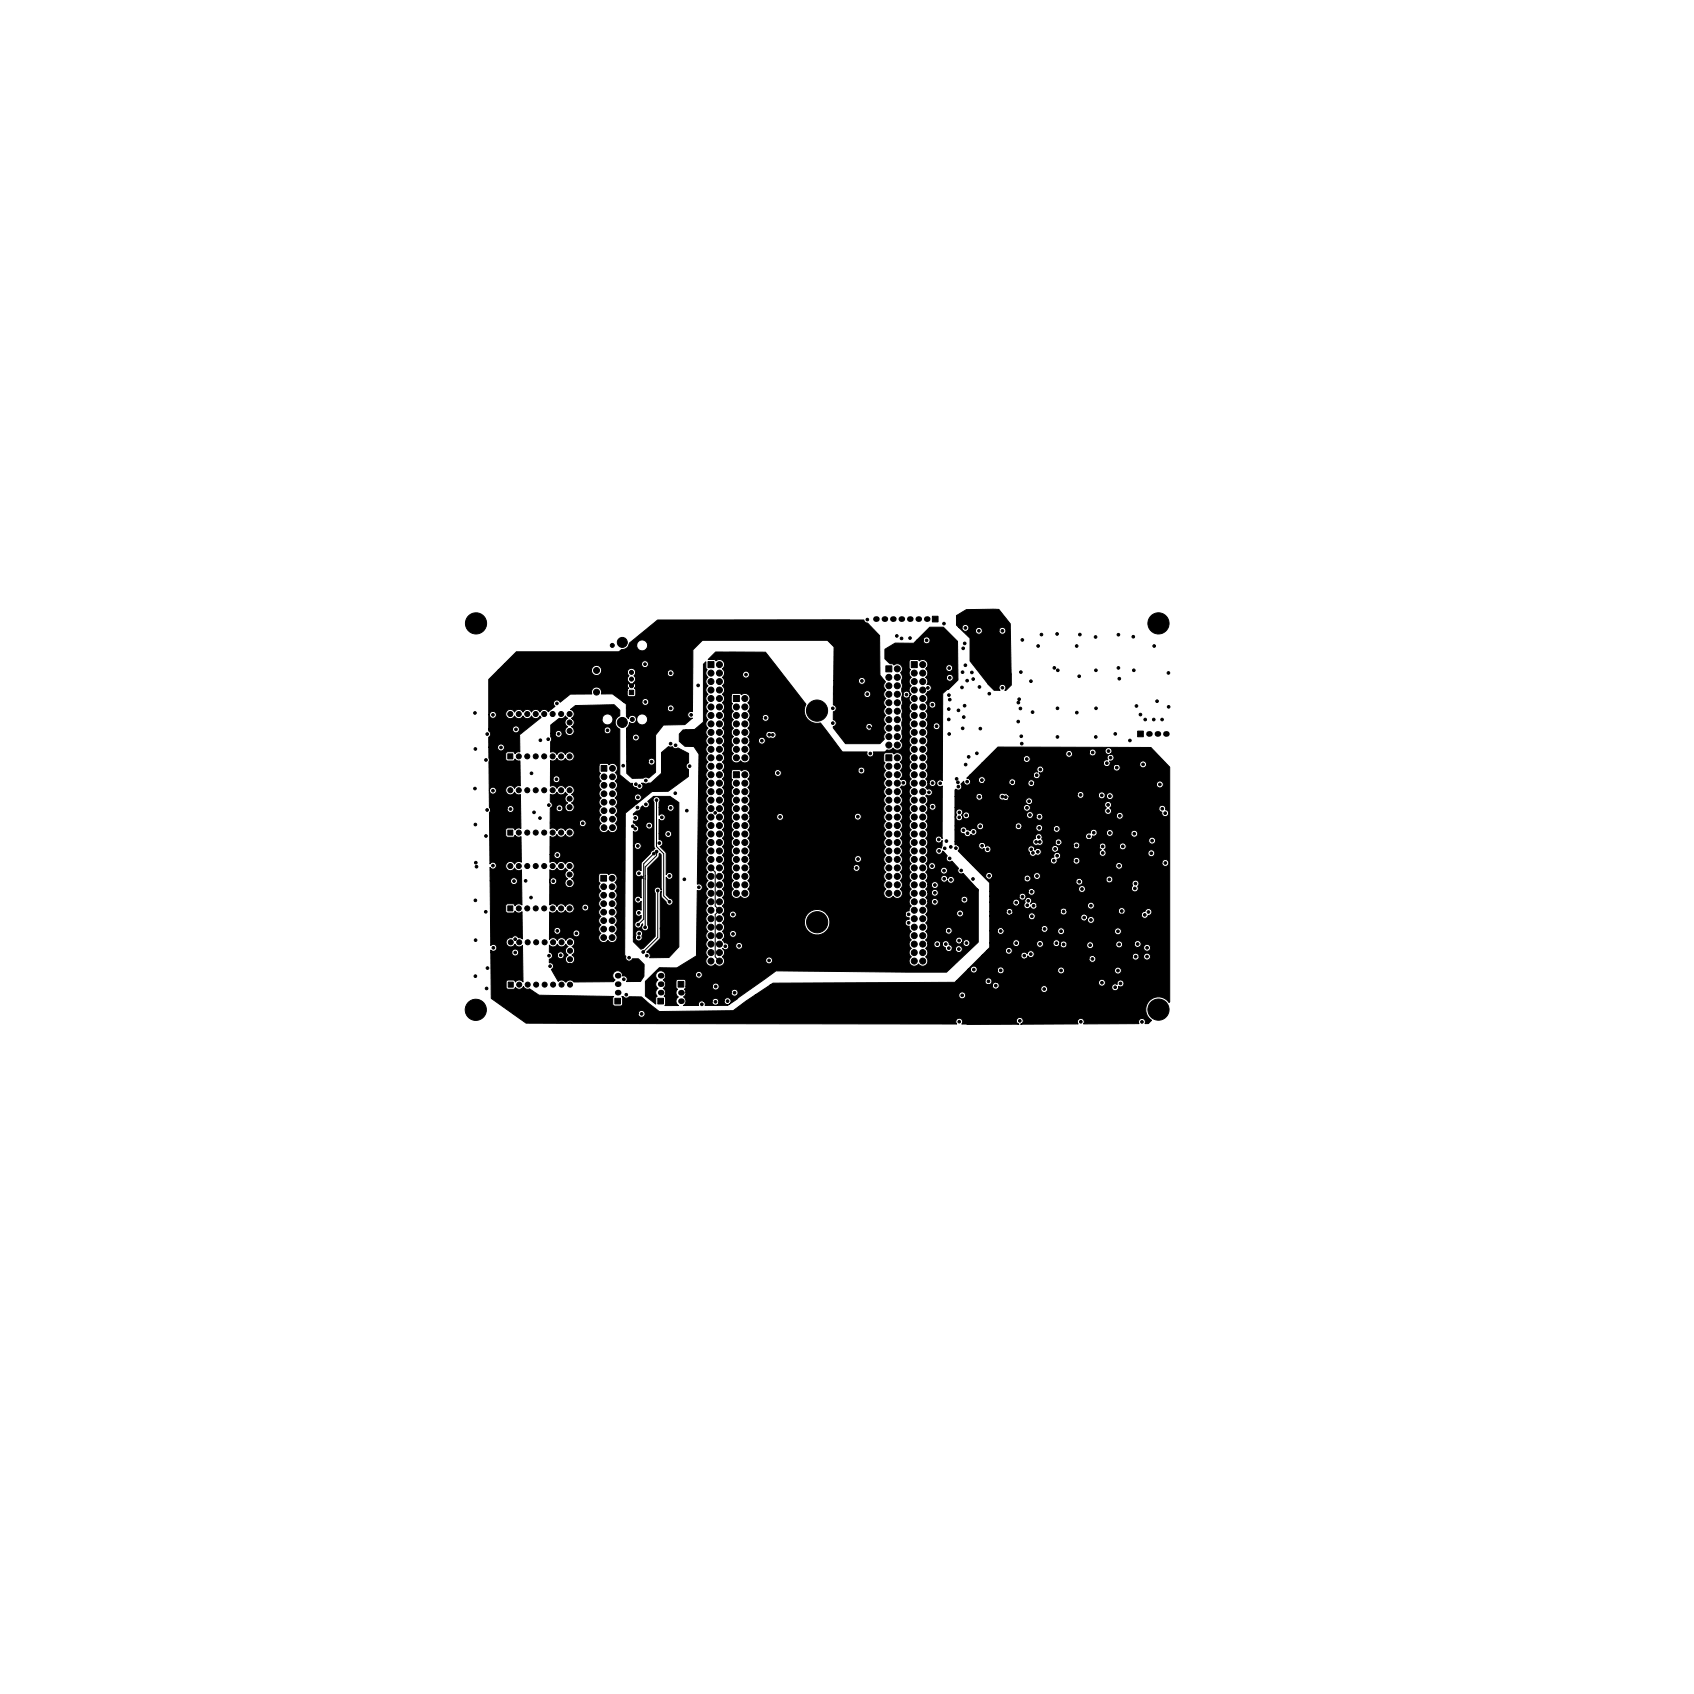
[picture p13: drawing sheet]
<svg xmlns="http://www.w3.org/2000/svg" width="508mm" height="508mm" viewBox="0 0 508 508" stroke-linecap="round" stroke-linejoin="round" font-family="sans-serif">
<g fill="#000" stroke="#000" stroke-width=".3">
<path d="M149.4 200.9h28v.3a1.53 1.53 0 0 0 1.3 1.4 1.53 1.53 0 0 0 1.6-1.1h7.8l.5 1.2a1.35 1.35 0 0 0 .1 2.1l.7 .7 .8-.9a1.24 1.24 0 0 0-.1-2l.5-.8h9.5a1.04 1.04 0 0 0 1.4 1.1 1.04 1.04 0 0 0 .3-1.8 1.04 1.04 0 0 0-1.7 .5v.2h-9.5a1.24 1.24 0 0 0-1.1-1.4 1.24 1.24 0 0 0-1.4 1.1h-7.7a1.53 1.53 0 0 0-1.2-1.9 1.53 1.53 0 0 0-1.8 1.3h-28l1.9-1.8h41.1v.2a1.04 1.04 0 0 0 1.6 .8 1.04 1.04 0 0 0 0-1.8 1.04 1.04 0 0 0-1.6 .8h-41.1l3.6-3.6h30.6l.9-.7 .8-.1 .8-.4 .6-.9h2.3a1.64 1.64 0 0 0 2.2 1.7 1.64 1.64 0 0 0 .6-2.8 1.64 1.64 0 0 0-2.7 .8l-.1 .3h-2.3l.2-.5 8.4-7h61.9l.3 .7 .8 .2 3.6 3.8 .1 11.9 1.6 2a1.53 1.53 0 0 0 .2 2.4 1.53 1.53 0 0 0 0 2.6 1.53 1.53 0 0 0 0 2.5 1.53 1.53 0 0 0 0 2.5 1.53 1.53 0 0 0 0 2.6 1.53 1.53 0 0 0 0 2.5 1.52 1.52 0 0 0-.5 2.1l-1.3 1.3h-10.3l-3.7-4.7 .1-.4h9.6a1.04 1.04 0 0 0 1.4 1 1.04 1.04 0 0 0 .4-1.7 1.04 1.04 0 0 0-1.7 .5l-.1 .2h-9.6a1.04 1.04 0 0 0 .8-1.1 1.04 1.04 0 0 0-.9-1l.1-2.4a1.04 1.04 0 0 0 .8-1.1 1.04 1.04 0 0 0-.9-.9v-3.3h9.2a1.04 1.04 0 0 0 1.4 1 1.04 1.04 0 0 0 .3-1.7 1.04 1.04 0 0 0-1.7 .5v.2h-9.2l.1-4h7.4a1.04 1.04 0 0 0 1.4 1.1 1.04 1.04 0 0 0 .4-1.8 1.04 1.04 0 0 0-1.7 .5l-.1 .2h-7.4l.1-10.1-2-2h-37.4l-2.9 2.9-.2 18.5a1.04 1.04 0 0 0-1.4 1 1.04 1.04 0 0 0 1.4 .9l-2.2 2-6.4 .1-2.4 3v11.2l-2.2 1.7a1.03 1.03 0 0 0-1.5 0l-3.3 .1-1.6-1.5-.1-3.6h6.5a1.04 1.04 0 0 0 1.4 1.1 1.04 1.04 0 0 0 .3-1.7 1.04 1.04 0 0 0-1.7 .4v.2h-6.5v-7.2h1.8a1.04 1.04 0 0 0 1.4 1 1.04 1.04 0 0 0 .3-1.7 1.04 1.04 0 0 0-1.7 .5v.2h-1.8v-2.7l.6-.7 .3-1a1.24 1.24 0 0 0 1.4 .1 1.24 1.24 0 0 0 .6-1.2 1.85 1.85 0 0 0 1.6 1.8 1.67 1.67 0 0 0 1.8-1.6 1.67 1.67 0 0 0-1.6-1.8 1.67 1.67 0 0 0-1.8 1.6 1.24 1.24 0 0 0-1.1-1.1 1.24 1.24 0 0 0-1.3 1l-.5-.6-.1-2.6h12.3v.2a1.04 1.04 0 0 0 1.6 .8 1.04 1.04 0 0 0 0-1.8 1.04 1.04 0 0 0-1.6 .8h-12.3v-1.1l-1-.8h5.7v.2a1.04 1.04 0 0 0 1.6 .8 1.04 1.04 0 0 0 0-1.8 1.04 1.04 0 0 0-1.6 .8h-5.7l-3.1-2.3h-3.4v-1.1h7.8l.2 1.7 .4 .2h1.6l.4-.6-.1-1.4-.4-.6h.2l.2-.5-.2-.8h-.2l-.8 .8-.9-.8h-.2l-.1 1 .3 .3-.4 .7h-7.8a1.52 1.52 0 0 0-2-.9 1.52 1.52 0 0 0-.8 2l-6.5 .1-3.1 2.3a1.04 1.04 0 0 0-1.6-.3 1.04 1.04 0 0 0 .1 1.6l-2 1.6a1.39 1.39 0 0 0-1.3-.7 1.39 1.39 0 0 0-1.2 .9 1.39 1.39 0 0 0-1.2-.9 1.39 1.39 0 0 0-1.3 .9 1.39 1.39 0 0 0-1.3-.9 1.39 1.39 0 0 0-1.3 .9 1.39 1.39 0 0 0-1.2-.9 1.39 1.39 0 0 0-1.3 .9 1.39 1.39 0 0 0-2.1-.6 1.39 1.39 0 0 0 0 2.2 1.39 1.39 0 0 0 2.1-.5 1.39 1.39 0 0 0 1.3 .8 1.39 1.39 0 0 0 1.2-.8 1.39 1.39 0 0 0 1.3 .8 1.39 1.39 0 0 0 1.3-.8 1.39 1.39 0 0 0 1.3 .8 1.39 1.39 0 0 0 1.2-.8l.4 .5-6.6 5.2 .2 5.1h-.7l-.8 .5-.5-.6h-1.7l-.5 .5v1.8l.3 .5h1.9l.5-.6 .8 .6h.7l.1 7.4a1.38 1.38 0 0 0-1.7 .8 1.39 1.39 0 0 0-2.1-.5 1.39 1.39 0 0 0 0 2.2 1.39 1.39 0 0 0 2.1-.6 1.37 1.37 0 0 0 1.8 .8l.1 10.1-1-.1-.8 .6-.5-.6h-1.6l-.6 .5v1.8l.2 .4 2 .1 .5-.6a1.38 1.38 0 0 0 1.8 .4v7.6a1.39 1.39 0 0 0-1.9 .7 1.39 1.39 0 0 0-2.1-.6 1.39 1.39 0 0 0 0 2.2 1.39 1.39 0 0 0 2.1-.5 1.38 1.38 0 0 0 2.1 .5l.1 10.5a1.39 1.39 0 0 0-2.1 .3l-.5-.6-2 .1-.2 .4-.1 1.7 .2 .4 .5 .2h1.6l.6-.5a1.39 1.39 0 0 0 2.1 .1l.1 8.2-1.3-.4a1.04 1.04 0 0 0-.9-.6 1.04 1.04 0 0 0-1 .6 1.39 1.39 0 0 0-1.7 .9 1.39 1.39 0 0 0 .9 1.8 1.39 1.39 0 0 0 1.7-.8 1.38 1.38 0 0 0 2.3 .5l.1 10.8a1.39 1.39 0 0 0-2.2 .1l-.6-.6-1.9 .1-.3 .4v1.6l.2 .5 .4 .2h1.6l.6-.5a1.39 1.39 0 0 0 2.4-.4 1.38 1.38 0 0 0 1.8 .7l2.9 2 22.4 .3-.3 .4v2l.6 .5 2.1-.2 .2-2.1-.2-.5h.4a1.03 1.03 0 0 0 1.8 0l3.7 .1 5.3 4.3 22.2-.2 6.6-4.7h61v.2a1.04 1.04 0 0 0 1.6 .8 1.04 1.04 0 0 0 0-1.8 1.04 1.04 0 0 0-1.6 .8h-61l4.3-2.9h66.8v.2a1.04 1.04 0 0 0 1.5 .8h13v.2a1.04 1.04 0 0 0 1.4 .9 1.04 1.04 0 0 0 .5-1.6h19.4v.2a1.04 1.04 0 0 0 1.2 .9 1.04 1.04 0 0 0 .8-1.3 1.04 1.04 0 0 0 1.6-.6 1.04 1.04 0 0 0-1-1.3 1.04 1.04 0 0 0-1 1.3 1.03 1.03 0 0 0-1.6 .8l-19.5-.1a1.04 1.04 0 0 0-1.1-.3 1.04 1.04 0 0 0-.7 .9h-13l.2-.1a1.04 1.04 0 0 0-.3-1.8h30.4v.2a1.04 1.04 0 0 0 1.6 .8 1.04 1.04 0 0 0 0-1.8 1.04 1.04 0 0 0-1.6 .8h-30.5a1.04 1.04 0 0 0-1.3 .9h-66.8l1-.7 54.5-.2 .5-.4h8.6v.2a1.04 1.04 0 0 0 1.6 .8 1.04 1.04 0 0 0 0-1.8 1.04 1.04 0 0 0-1.6 .8h-8.6l3.5-3.5h.7v.2a1.04 1.04 0 0 0 1 .9 1.04 1.04 0 0 0 1.1-.9h6v.2a1.04 1.04 0 0 0 1.1 .9 1.04 1.04 0 0 0 .9-1.1h16.1v.2a1.04 1.04 0 0 0 1.1 1 1.04 1.04 0 0 0 .9-1.1h15v.2a1.04 1.04 0 0 0 1.6 .7 1.04 1.04 0 0 0 0-1.7 1.04 1.04 0 0 0-1.6 .8l-15-.1a1.04 1.04 0 0 0-1-.9 1.04 1.04 0 0 0-1 .9h-16.1a1.04 1.04 0 0 0-1-.9 1.04 1.04 0 0 0-1 .9h-6a1.04 1.04 0 0 0-1-1.2 1.04 1.04 0 0 0-1.1 1h-.7l4.2-4.2h11.6v.2a1.04 1.04 0 0 0 1.6 .8h18.9v.2a1.04 1.04 0 0 0 1.5 .8 1.04 1.04 0 0 0 .2-1.7h11.2v.2a1.04 1.04 0 0 0 1.2 .9 1.04 1.04 0 0 0 .9-1.1h1.3v.2a1.04 1.04 0 0 0 1.6 .7 1.04 1.04 0 0 0 0-1.7 1.04 1.04 0 0 0-1.6 .8h-1.3v-.2a1.04 1.04 0 0 0-1.1-.7 1.04 1.04 0 0 0-1 .9h-11.2a1.04 1.04 0 0 0-1.7 .7h-18.9l.5-.9 .1 .2a1.04 1.04 0 0 0 1.7-.1 1.04 1.04 0 0 0-.5-1.6 1.04 1.04 0 0 0-1.4 1 1.04 1.04 0 0 0-1.1-.5 1.04 1.04 0 0 0-.9 .9h-11.6l1.4-1.5h5.6v.2a1.04 1.04 0 0 0 1.6 .8 1.04 1.04 0 0 0 0-1.8 1.04 1.04 0 0 0-1.6 .8h-5.6l.9-.9v-1.4h6.9a1.04 1.04 0 0 0 .9 1.2 1.04 1.04 0 0 0 1.2-.9h5v.2a1.04 1.04 0 0 0 1.3 .9 1.04 1.04 0 0 0 .8-1.4h2.9v.2a1.11 1.11 0 0 0 1 1 1.11 1.11 0 0 0 1.1-.8 1.04 1.04 0 0 0 .9 1.2 1.04 1.04 0 0 0 1.2-1h5.9v.2a1.04 1.04 0 0 0 1.2 1 1.04 1.04 0 0 0 .8-1.4h6.7v.2a1.04 1.04 0 0 0 1.2 .9 1.04 1.04 0 0 0 .8-1.2h3.5v.2a1.03 1.03 0 0 0 1.2 .9h1.7v.2a1.04 1.04 0 0 0 1.5 .8 1.04 1.04 0 0 0 0-1.8 1.04 1.04 0 0 0-1.5 .8h-1.5a1.04 1.04 0 0 0 .3-1.8 1.04 1.04 0 0 0-1.7 .7l-3.5-.1a1.04 1.04 0 0 0-1.1-.7 1.04 1.04 0 0 0-.9 .9h-6.7l-.1-.1a1.04 1.04 0 0 0-1.1-.6 1.04 1.04 0 0 0-.8 .9h-5.9a1.1 1.1 0 0 0-1-1.1 1.1 1.1 0 0 0-1.2 .9 1.04 1.04 0 0 0-.8-1.3 1.04 1.04 0 0 0-1.2 .9h-2.9l-.1-.1a1.04 1.04 0 0 0-1.1-.6 1.04 1.04 0 0 0-.9 1l-5-.1a1.04 1.04 0 0 0-.9-1.1 1.04 1.04 0 0 0-1.2 .9h-6.9v-3.6h2.3v.2a1.04 1.04 0 0 0 1.4 .8 1.04 1.04 0 0 0 .3-1.6h11.4v.2a1.04 1.04 0 0 0 .8 .9 1.04 1.04 0 0 0 1.1-.4h3.1v.2a1.04 1.04 0 0 0 1.1 .9 1.04 1.04 0 0 0 .9-1.1h15v.2a1.04 1.04 0 0 0 1.6 .8 1.04 1.04 0 0 0 0-1.8 1.04 1.04 0 0 0-1.6 .8h-15a1.04 1.04 0 0 0-1-1 1.04 1.04 0 0 0-1 1l-3-.1a1.04 1.04 0 0 0-.7-1.5 1.04 1.04 0 0 0-1.3 .9l-11.4-.1a1.04 1.04 0 0 0-1.7 .7h-2.3v-4.4h11.6v.2a1.04 1.04 0 0 0 .9 .9 1.04 1.04 0 0 0 1.1-.7h13.7v.2a1.15 1.15 0 0 0 .8 .9 1.15 1.15 0 0 0 1.2-.4 1.04 1.04 0 0 0 1.4 1 1.04 1.04 0 0 0 .4-1.7 1.04 1.04 0 0 0-1.7 .5l-.2 .2a1.03 1.03 0 0 0-.4-1.5h16.7v.2a1.04 1.04 0 0 0 1 .9 1.04 1.04 0 0 0 1-.9 1.04 1.04 0 0 0 1.1-.9 1.04 1.04 0 0 0-.9-1.1 1.04 1.04 0 0 0-1.1 .8 1.04 1.04 0 0 0-1.1 1l-16.7-.1a1.04 1.04 0 0 0-1.5 .9h-13.7l.1-.2a1.04 1.04 0 0 0-1-1.2 1.04 1.04 0 0 0-1.1 1h-11.6v-1.4h4.9v.3a1.04 1.04 0 0 0 1.2 .9 1.04 1.04 0 0 0 .9-1.2h14.1v.2a1.04 1.04 0 0 0 1.2 .9 1.04 1.04 0 0 0 .9-1.3h15.4v.2a1.04 1.04 0 0 0 1.5 .8 1.04 1.04 0 0 0 0-1.8 1.04 1.04 0 0 0-1.5 .8h-15.5a1.04 1.04 0 0 0-1.1-.8 1.04 1.04 0 0 0-.9 1l-14.2-.2a1.04 1.04 0 0 0-1.1-.7 1.04 1.04 0 0 0-.9 .9h-4.9v-2.7h6.9v.2a1.04 1.04 0 0 0 .7 .9 1.04 1.04 0 0 0 1.1-.3h1.5v.2a1.04 1.04 0 0 0 .9 .9 1.04 1.04 0 0 0 1.1-.5 1.04 1.04 0 0 0 1.2 .6 1.04 1.04 0 0 0 .8-1.1h15.1v.2a1.04 1.04 0 0 0 1.6 .8 1.04 1.04 0 0 0 0-1.8 1.04 1.04 0 0 0-1.6 .8h-15.1l-.1-.2a1.04 1.04 0 0 0-.8-.7 1.04 1.04 0 0 0-1.1 .5v-.1a1.05 1.05 0 0 0 .2-1.5 1.05 1.05 0 0 0-1.4-.2 1.05 1.05 0 0 0-.4 1.4l-.4 .7-1.5-.1a1.04 1.04 0 0 0-.4-1.6 1.04 1.04 0 0 0-1.4 .9h-6.9v-1.8h8.8v.2a1.04 1.04 0 0 0 1.6 .8 1.04 1.04 0 0 0 0-1.8 1.04 1.04 0 0 0-1.6 .8h-8.8v-1.5h11.5v.2a1.04 1.04 0 0 0 1.7 .8 1.04 1.04 0 0 0-.2-1.8h13.6v.2a1.04 1.04 0 0 0 1.3 .9 1.04 1.04 0 0 0 .8-1.3h13.8v.2a1.04 1.04 0 0 0 1.4 .9 1.04 1.04 0 0 0 .4-1.6 1.04 1.04 0 0 0 .2-1.5 1.04 1.04 0 0 0-1.4-.2 1.04 1.04 0 0 0-.2 1.5l-.4 .7h-13.8a1.04 1.04 0 0 0-1.1-.7 1.04 1.04 0 0 0-1 .9l-13.7-.1a1.04 1.04 0 0 0-1.4 .9h-11.5v-2.6l-2.2-2.2h1a1.04 1.04 0 0 0 .6 1.1 1.04 1.04 0 0 0 1.2-.3h9.7v.2a1.04 1.04 0 0 0 1.6 .8h13.9v.2a1.04 1.04 0 0 0 1.5 .8 1.04 1.04 0 0 0 .2-1.7h7.4v.2a1.04 1.04 0 0 0 1.5 .8 1.04 1.04 0 0 0 0-1.7 1.04 1.04 0 0 0-1.5 .7h-7.4a1.04 1.04 0 0 0-1.7 .7l-13.8-.1a1.03 1.03 0 0 0-.1-1.6h1.2v.2a1.04 1.04 0 0 0 1.6 .8 1.04 1.04 0 0 0 0-1.8 1.04 1.04 0 0 0-1.6 .8l-1.3-.1a1.04 1.04 0 0 0-1.5 .8h-9.7a1.04 1.04 0 0 0-.4-1.6 1.04 1.04 0 0 0-1.4 .8h-1l-2.9-3h42.9v.2a1.04 1.04 0 0 0 1.6 .8 1.04 1.04 0 0 0-.2-1.8h12.4v.2a1.04 1.04 0 0 0 1.6 .8 1.04 1.04 0 0 0 0-1.8 1.04 1.04 0 0 0-1.6 .8l-12.5-.1a1.04 1.04 0 0 0-1.3 .9h-42.9l-1.6-1.5h24.9v.2a1.04 1.04 0 0 0 1.1 .9 1.04 1.04 0 0 0 1-1.1h4.7v.2a1.04 1.04 0 0 0 1.6 .8 1.04 1.04 0 0 0 0-1.8 1.04 1.04 0 0 0-1.6 .8h-4.7l-.1-.4a1.04 1.04 0 0 0 1.1-1.1 1.04 1.04 0 0 0-1.3-.9 1.04 1.04 0 0 0-.7 1.4 1.04 1.04 0 0 0-1.1 1h-24.9l-2.8-2.8a1.03 1.03 0 0 0 0-1.7h6.2v.2a1.04 1.04 0 0 0 1.7 .7 1.04 1.04 0 0 0 .9 1.3 1.04 1.04 0 0 0 1.1-1.1h11l.4 .9a1.2 1.2 0 0 0 .7 1.2 1.2 1.2 0 0 0 1.4-.3 1.04 1.04 0 0 0 1.5-.5 1.04 1.04 0 0 0-.6-1.4h3.8v.2a1.04 1.04 0 0 0 1.6 .7 1.04 1.04 0 0 0 0-1.7 1.04 1.04 0 0 0-1.6 .8l-4.3-.1-.8 .5a1.04 1.04 0 0 0-.9-1.2 1.04 1.04 0 0 0-1.2 .9h-11a1.04 1.04 0 0 0-1.7-.8 1.04 1.04 0 0 0-.8-1.2 1.04 1.04 0 0 0-1.2 .9h-6.2l-.9-.2v-.9h23.3a1.09 1.09 0 0 0 1.6 1 1.04 1.04 0 0 0 1.5-.9h3.6v.2a1.04 1.04 0 0 0 1.7 .7h3.7v.2a1.04 1.04 0 0 0 1 1 1.04 1.04 0 0 0 1-.9h5.8l.1 .6 .6 .5a1.04 1.04 0 0 0-.2 1.8 1.04 1.04 0 0 0 1.6-.8h12.5v.2a1.04 1.04 0 0 0 1.6 .8 1.04 1.04 0 0 0 0-1.8 1.04 1.04 0 0 0-1.6 .8h-12.5l-.2-.7-.5-.3 .6-.5 .1-.6h4v.2a1.04 1.04 0 0 0 1.5 .8 1.04 1.04 0 0 0 0-1.8 1.04 1.04 0 0 0-1.5 .8h-4v-.2a1.04 1.04 0 0 0-1.1-.7 1.04 1.04 0 0 0-1 .9l-5.8-.1a1.04 1.04 0 0 0-.9-1.1 1.04 1.04 0 0 0-1.1 .9h-3.7a1.04 1.04 0 0 0 .2-1.4h26.2v.2a1.04 1.04 0 0 0 1.5 .8 1.04 1.04 0 0 0 0-1.8 1.04 1.04 0 0 0-1.5 .8l-26.3-.1a1.04 1.04 0 0 0-1.1-.3 1.04 1.04 0 0 0-.7 .9h-3.6l-.4-.9 .1-.9h13a1.04 1.04 0 0 0 1.1 1.2 1.04 1.04 0 0 0 1-1.2 1.03 1.03 0 0 0 1.4-1h2.8v.2a1.04 1.04 0 0 0 1 .9 1.04 1.04 0 0 0 1-.9h5.3v.2a1.04 1.04 0 0 0 1.6 .8 1.04 1.04 0 0 0 0-1.8 1.04 1.04 0 0 0-1.6 .8h-5.2a1.04 1.04 0 0 0-1-1.1 1.04 1.04 0 0 0-1.1 .9l-2.8-.1a1.04 1.04 0 0 0-1.1-.9 1.04 1.04 0 0 0-.9 1.2 1.03 1.03 0 0 0-1.5 .8h-13l-.1-.2a1.04 1.04 0 0 0-1.3-.4 1.04 1.04 0 0 0-.5 1.3l-.7 .4-.2 .6h-23.3v-3.5h1.5a1.03 1.03 0 0 0 1.2 1.1 1.04 1.04 0 0 0 1 .9 1.04 1.04 0 0 0 1.1-.7 1.04 1.04 0 0 0 1.5-.1 1.04 1.04 0 0 0-.3-1.6 1.04 1.04 0 0 0-1.5 .7l-.9-.3a1.04 1.04 0 0 0-1.1-1 1.04 1.04 0 0 0-1 1h-1.5v-1.2h6.5v.2a1.04 1.04 0 0 0 1.2 .9 1.04 1.04 0 0 0 .9-1.1h9.4v.2a1.04 1.04 0 0 0 .9 .9 1.04 1.04 0 0 0 1.1-.6h4.2v.2a1.04 1.04 0 0 0 1 .9 1.04 1.04 0 0 0 1.1-.8h3.1v.2a1.04 1.04 0 0 0 1.6 .8 1.04 1.04 0 0 0 0-1.8 1.04 1.04 0 0 0-1.6 .8l-3.1-.1a1.04 1.04 0 0 0-1-1.2 1.04 1.04 0 0 0-1.1 1l-4.2-.1a1.04 1.04 0 0 0-.8-1.3 1.04 1.04 0 0 0-1.2 .9h-9.4l-.1-.2a1.04 1.04 0 0 0-1.1-.7 1.04 1.04 0 0 0-.9 .9h-6.5v-2.7h.2v.2a1.04 1.04 0 0 0 1.5 .9 1.04 1.04 0 0 0 .3-1.7h.3v.2a1.04 1.04 0 0 0 1.2 .9 1.04 1.04 0 0 0 .9-1.2h17v.2a1.04 1.04 0 0 0 .9 .9 1.04 1.04 0 0 0 1.1-.6h.9v.2a1.04 1.04 0 0 0 1.3 .9 1.04 1.04 0 0 0 .7-1.4h22.1v.2a1.04 1.04 0 0 0 1.6 .8 1.04 1.04 0 0 0 0-1.7 1.04 1.04 0 0 0-1.6 .7l-22.2-.1a1.04 1.04 0 0 0-1.1-.5 1.04 1.04 0 0 0-.8 .9l-.8-.1a1.04 1.04 0 0 0-.8-1.3 1.04 1.04 0 0 0-1.3 .9l-17.1-.1a1.04 1.04 0 0 0-1.1-.7 1.04 1.04 0 0 0-.9 .9h-.3a1.04 1.04 0 0 0 0-1.5 1.04 1.04 0 0 0-1.4 0 1.04 1.04 0 0 0-.1 1.5l-.3 .6h-.2v-2.9h20.5v.2a1.04 1.04 0 0 0 1.7 .8 1.04 1.04 0 0 0-.2-1.8h22.9l.1 .6 .4 .4-.2 .1a1.04 1.04 0 0 0-.1 1.5 1.04 1.04 0 0 0 1.5 0 1.04 1.04 0 0 0 0-1.5h14.5l.2 .8 .7 .4a1.04 1.04 0 0 0 .8 1.3 1.04 1.04 0 0 0 1.2-.9 1.04 1.04 0 0 0-.9-1.2 1.04 1.04 0 0 0-.7-1.3 1.04 1.04 0 0 0-1.3 .9h-14.5l-.2-.1 .1-.1a1.04 1.04 0 0 0-.1-1.7 1.04 1.04 0 0 0-1.5 .8h-22.4l.2-.1a1.04 1.04 0 0 0 .3-1.6 1.04 1.04 0 0 0-1.6 .1 1.04 1.04 0 0 0 .4 1.5 1.04 1.04 0 0 0-1.3 .9h-20.5v-3.3h6.3v.3a1.04 1.04 0 0 0 1.1 .9 1.04 1.04 0 0 0 .9-1.2h4.9v.2a1.24 1.24 0 0 0 1.5 1 1.04 1.04 0 0 0 1.4-.4 1.04 1.04 0 0 0-.2-1.3h20.7v.2a1.04 1.04 0 0 0 1.1 .9 1.04 1.04 0 0 0 1-1h4.3v.2a1.04 1.04 0 0 0 1 1 1.04 1.04 0 0 0 1-1h.4v.2a1.04 1.04 0 0 0 1.6 .8 1.04 1.04 0 0 0 0-1.7 1.04 1.04 0 0 0-1.6 .7h-.4a1.04 1.04 0 0 0-.9-1.1 1.04 1.04 0 0 0-1.1 .9l-4.3-.1a1.04 1.04 0 0 0-1.1-1 1.04 1.04 0 0 0-1 1h-20.7l-.6-.3-.5 .1a1.04 1.04 0 0 0-1.6 .7l-4.9-.2a1.04 1.04 0 0 0-1.1-.7 1.04 1.04 0 0 0-.9 .9h-6.3v-1.9l.3-.2a1.05 1.05 0 0 0 1.5-.1 1.05 1.05 0 0 0-.1-1.4l.9-.9a1.04 1.04 0 0 0 1.3 1.1 1.04 1.04 0 0 0 .6-1.6h2.5v.2a1.04 1.04 0 0 0 .8 .9 1.04 1.04 0 0 0 1.1-.4h7.2v.2a1.04 1.04 0 0 0 1 .9 1.04 1.04 0 0 0 1.1-.8h3.6v.2a1.04 1.04 0 0 0 1 .9 1.04 1.04 0 0 0 1.1-.8h36.5v.2a1.04 1.04 0 0 0 1.6 .8 1.04 1.04 0 0 0 0-1.7 1.04 1.04 0 0 0-1.6 .7h-36.5v-.1a1.04 1.04 0 0 0-.9-1.2 1.04 1.04 0 0 0-1.2 1l-3.6-.1a1.04 1.04 0 0 0-.9-1.2 1.04 1.04 0 0 0-1.2 1l-7.1-.1a1.04 1.04 0 0 0-.6-1.5 1.04 1.04 0 0 0-1.4 .9h-2.5l-.4-.3-.6-.1 1-1h18.9a1.04 1.04 0 0 0 1.5 1.1 1.04 1.04 0 0 0 .3-1.8 1.04 1.04 0 0 0 1.2-.3 1.04 1.04 0 0 0 0-1.3h21.1v.2a1.04 1.04 0 0 0 1.5 .8 1.04 1.04 0 0 0 0-1.8 1.04 1.04 0 0 0-1.5 .8l-21.3-.1a1.04 1.04 0 0 0-1.4 .1 1.04 1.04 0 0 0 .1 1.4 1.04 1.04 0 0 0-1.5 .9h-18.9l3.6-3.6h36.4v.2a1.04 1.04 0 0 0 .9 .9 1.04 1.04 0 0 0 1.1-.8h8.9v.2a1.04 1.04 0 0 0 1.5 .8 1.04 1.04 0 0 0 0-1.8 1.04 1.04 0 0 0-1.5 .8h-8.9l-.2-.9a1.04 1.04 0 0 0 1.4-1 1.04 1.04 0 0 0-1.3-1 1.04 1.04 0 0 0 .3-1.7 1.04 1.04 0 0 0-1.7 .5 1.04 1.04 0 0 0 1.3 1.2 1.03 1.03 0 0 0-.5 1.7 1.04 1.04 0 0 0-1.3 .9h-36.4l1.3-1.3h11.1v.2a1.04 1.04 0 0 0 1.6 .8 1.04 1.04 0 0 0 0-1.8 1.04 1.04 0 0 0-1.6 .8h-11.1l1.5-1.5h22.3v.2a1.04 1.04 0 0 0 1.3 .9 1.04 1.04 0 0 0 .6-1.5h5.1v.2a1.04 1.04 0 0 0 1.6 .7 1.04 1.04 0 0 0 0-1.7 1.04 1.04 0 0 0-1.6 .8l-5.2-.2a1.04 1.04 0 0 0-1.1-.3 1.04 1.04 0 0 0-.7 .9h-22.3l2-2 45.8 .2 5.7 5.8v70.4l-.2 .2a3.8 3.8 0 0 0-5.9-.5 3.8 3.8 0 0 0 .6 5.9l-.9 1h-1a1.04 1.04 0 0 0-.9-1.6 1.04 1.04 0 0 0-.9 1.6h-16.7l.1-.1a1.04 1.04 0 0 0-1-1.5 1.04 1.04 0 0 0-.7 1.7h-17.2a1.04 1.04 0 0 0 .6-1.6 1.04 1.04 0 0 0-1.7 .1 1.04 1.04 0 0 0 .6 1.5l-15.6 .1-1.5-.2a1.04 1.04 0 0 0-.1-1.4 1.04 1.04 0 0 0-1.5 0 1.04 1.04 0 0 0 0 1.5l-129.1-.3-4.1-2.9h37.7v.2a1.04 1.04 0 0 0 1.6 .8 1.04 1.04 0 0 0 0-1.7 1.04 1.04 0 0 0-1.6 .7h-37.7l-6.4-4.5-.1-13.9h6.3a1.04 1.04 0 0 0 1.4 1.1 1.04 1.04 0 0 0 .3-1.7 1.04 1.04 0 0 0-1.7 .4v.2h-6.3v-.6l.1 .1a1.04 1.04 0 0 0 1.5-.1 1.04 1.04 0 0 0-.2-1.5 1.04 1.04 0 0 0-1.4 .2l-.2-19.5h6.1a1.04 1.04 0 0 0 1.4 1.1 1.04 1.04 0 0 0 .3-1.7 1.04 1.04 0 0 0-1.7 .4v.2h-6.1l-.1-4 .1 .1a1.04 1.04 0 0 0 1.6 .1 1.04 1.04 0 0 0-.1-1.5 1.04 1.04 0 0 0-1.6 .3l-.1-15.4 .3-.5-.1-.7h5.1v.2a1.04 1.04 0 0 0 1.5 .8 1.04 1.04 0 0 0 0-1.8 1.04 1.04 0 0 0-1.5 .8h-5.1l-.2-.4v-5.1a1.04 1.04 0 0 0 1.4 1.1 1.04 1.04 0 0 0 .3-1.8 1.04 1.04 0 0 0-1.7 .5l-.1 .2-.1-12.9h2.6a1.04 1.04 0 0 0 1.4 1 1.04 1.04 0 0 0 .4-1.7 1.04 1.04 0 0 0-1.8 .5v.2h-2.6v-3a1.04 1.04 0 0 0 .6-1 1.04 1.04 0 0 0-.6-.9v-.6h7.1a1.04 1.04 0 0 0 1.4 1.1 1.04 1.04 0 0 0 .3-1.7 1.04 1.04 0 0 0-1.7 .4v.2h-7.1v-4.3h.2a1.04 1.04 0 0 0 1.4 1 1.04 1.04 0 0 0 .3-1.7 1.04 1.04 0 0 0-1.7 .5l-.2 .2v-10.5zM279.6 184.8h1.7v1.7h-1.7zM214.6 195.5l15 .1 12.1 15.6a3.8 3.8 0 0 0 .3 4.3 3.8 3.8 0 0 0 4 1.3l6.6 8.7h7.5a1.04 1.04 0 0 0 .4 1.4 1.04 1.04 0 0 0 1.4-.6h3.1v2l.4 .5a1.53 1.53 0 0 0 .3 2.3 1.53 1.53 0 0 0 0 2.5 1.53 1.53 0 0 0 0 2.5 1.53 1.53 0 0 0 0 2.6 1.53 1.53 0 0 0 0 2.5 1.53 1.53 0 0 0 0 2.6 1.53 1.53 0 0 0 0 2.5 1.53 1.53 0 0 0 0 2.5 1.53 1.53 0 0 0 0 2.6 1.53 1.53 0 0 0 0 2.5 1.53 1.53 0 0 0 0 2.6 1.53 1.53 0 0 0 0 2.5 1.53 1.53 0 0 0 0 2.5 1.53 1.53 0 0 0 0 2.6 1.53 1.53 0 0 0 0 2.5 1.54 1.54 0 0 0-.2 2.4 1.54 1.54 0 0 0 2.3-.2 1.54 1.54 0 0 0 2.4 .2 1.54 1.54 0 0 0-.2-2.4 1.53 1.53 0 0 0 0-2.5 1.53 1.53 0 0 0 0-2.6 1.53 1.53 0 0 0 0-2.5 1.53 1.53 0 0 0 0-2.5 1.53 1.53 0 0 0 0-2.6 1.53 1.53 0 0 0 0-2.5 1.53 1.53 0 0 0 0-2.6 1.53 1.53 0 0 0 0-2.5 1.53 1.53 0 0 0 0-2.5 1.53 1.53 0 0 0 0-2.6 1.53 1.53 0 0 0 0-2.5 1.53 1.53 0 0 0 0-2.6l.4-.4a1.04 1.04 0 0 0 1.5-1 1.04 1.04 0 0 0-1.6-.8l-.2-.4a1.54 1.54 0 0 0-.1-2.4 1.53 1.53 0 0 0 0-2.6 1.54 1.54 0 0 0 .3-2.2 1.54 1.54 0 0 0-2.3-.2l-.4-.4h-2l-.4 .2-.2 .4h-3.1v-.8h3.5l.6-.6a1.51 1.51 0 0 0 1.8-.6 1.54 1.54 0 0 0 2.4 .2 1.54 1.54 0 0 0-.2-2.3 1.91 1.91 0 0 0 .4-2.2l.2-1.8-.2-1.6 .2-.9-.2-1.7 .2-.9-.2-1.6 .2-.9-.2-1.6 .2-.8h.2a1.04 1.04 0 0 0 1.4 1.1 1.04 1.04 0 0 0 .4-1.8 1.04 1.04 0 0 0-1.8 .5l-.2 .2-.2-.8 .2-1.9-.2-1.6 .2-.9-.2-.9-.3-.3a1.54 1.54 0 0 0 .2-2.2 1.54 1.54 0 0 0-2.3-.1l-.3-.4-.8-.1-1.5-1.4v-2.9l3.1-1.9 5.5 .1 1-1h1.8a1.04 1.04 0 0 0 1.5 1.1 1.04 1.04 0 0 0 .3-1.8 1.04 1.04 0 0 0-1.7 .5l-.1 .2h-1.8l3.8-3.8h4.1l4.2 4.2 .2 11.6-2.9 2.9h-.4l-1.3 1.2-.1 26.1a1.04 1.04 0 0 0-1.4 .1 1.04 1.04 0 0 0 0 1.4 1.04 1.04 0 0 0 1.4 .1l-.1 15.7a1.04 1.04 0 0 0-1.6-.5 1.04 1.04 0 0 0 0 1.7 1.04 1.04 0 0 0 1.6-.6v1.7l-.2 .7a1.04 1.04 0 0 0-1.6 .3 1.04 1.04 0 0 0 .7 1.5 1.04 1.04 0 0 0 1.3-1l1.3 1.6a1.04 1.04 0 0 0 .1 1.4 1.04 1.04 0 0 0 1.4 0l1.9 2.2-.1 .2a1.04 1.04 0 0 0 .3 1.2 1.04 1.04 0 0 0 1.2 .1l4.6 5v15.6l-9.5 9-51.2-.4-14.5 10.4h-6.8l.1-.6-.5-.6h2.5a1.04 1.04 0 0 0 1.2 1.2 1.04 1.04 0 0 0 .9-1.4h1.6v.2a1.04 1.04 0 0 0 1.5 .8 1.04 1.04 0 0 0 0-1.8 1.04 1.04 0 0 0-1.5 .8h-1.6a1.04 1.04 0 0 0-1.1-.7 1.04 1.04 0 0 0-1 .9h-2.5a1.04 1.04 0 0 0-1.2 .1 1.04 1.04 0 0 0-.3 1.1h-4.6l.3-.1a1.49 1.49 0 0 0-.2-2.4l.5-.6 .2-.8h13.6v.2a1.04 1.04 0 0 0 1.5 .8 1.04 1.04 0 0 0 0-1.8 1.04 1.04 0 0 0-1.5 .8h-13.6l-.5-1 .4-.3 .1-.6h7.9v.2a1.04 1.04 0 0 0 1.6 .8 1.04 1.04 0 0 0 0-1.7 1.04 1.04 0 0 0-1.6 .7h-7.9l-.2-1.8-2.1-.2-.5 .2-.2 .4v1.8l.5 .5-.1 .2a1.48 1.48 0 0 0 .3 2.2 1.48 1.48 0 0 0 .1 2.5l-4.1 .1 .2-.4v-1.8l-.5-.6a1.48 1.48 0 0 0-.2-2.4 1.48 1.48 0 0 0 0-2.5l.6-.9 .1-.8h8.9a1.04 1.04 0 0 0 1.4 1.1 1.04 1.04 0 0 0 .4-1.7 1.04 1.04 0 0 0-1.7 .4l-.1 .2h-8.9a1.49 1.49 0 0 0-2.4-.8 1.49 1.49 0 0 0 .1 2.5 1.48 1.48 0 0 0 0 2.5 1.48 1.48 0 0 0-.2 2.4l-.5 .4v1.9l-3.1-2.4v-4.4l4.2-4.1h5.3l5.8-3.6 .3-19.6 .2 .1a1.04 1.04 0 0 0 1.3-1.1 1.04 1.04 0 0 0-1.5-.8l.5-39-1.5-2.3-2.7-.1-1.7-1.5v-2.2l1.1-1.2 3.5-.2 2.6-2.2v-17.3l.8-.7v1.8l.3 .6a1.53 1.53 0 0 0 .3 2.2 1.53 1.53 0 0 0 0 2.6 1.53 1.53 0 0 0 0 2.5 1.53 1.53 0 0 0 0 2.5 1.53 1.53 0 0 0 0 2.6 1.53 1.53 0 0 0 0 2.5 1.53 1.53 0 0 0 0 2.6 1.53 1.53 0 0 0 0 2.5 1.53 1.53 0 0 0 0 2.5 1.53 1.53 0 0 0 0 2.6 1.53 1.53 0 0 0 0 2.5 1.53 1.53 0 0 0 0 2.6 1.53 1.53 0 0 0 0 2.5 1.53 1.53 0 0 0 0 2.5 1.53 1.53 0 0 0 0 2.6 1.53 1.53 0 0 0 0 2.5 1.53 1.53 0 0 0 0 2.6 1.53 1.53 0 0 0 0 2.5 1.53 1.53 0 0 0 0 2.5 1.53 1.53 0 0 0 0 2.6 1.53 1.53 0 0 0 0 2.5 1.53 1.53 0 0 0 0 2.6 1.53 1.53 0 0 0 0 2.5 1.53 1.53 0 0 0 0 2.5 1.53 1.53 0 0 0 0 2.6 1.53 1.53 0 0 0 0 2.5 1.53 1.53 0 0 0 0 2.6 1.53 1.53 0 0 0 0 2.5 1.53 1.53 0 0 0 0 2.5 1.53 1.53 0 0 0 0 2.6 1.53 1.53 0 0 0 0 2.5 1.53 1.53 0 0 0 0 2.6 1.53 1.53 0 0 0 0 2.5 1.53 1.53 0 0 0 0 2.5 1.54 1.54 0 0 0-.2 2.4 1.54 1.54 0 0 0 2.4-.2 1.53 1.53 0 0 0 1.8 .5 1.53 1.53 0 0 0 1-1.7h12.3v.2a1.04 1.04 0 0 0 1.6 .8 1.04 1.04 0 0 0 0-1.8 1.04 1.04 0 0 0-1.6 .8h-12.3l-.7-1a1.53 1.53 0 0 0 0-2.5 1.07 1.07 0 0 0 1.3 .3 1.07 1.07 0 0 0 .6-1.2h2.1v.3a1.04 1.04 0 0 0 1.6 .7 1.04 1.04 0 0 0 0-1.7 1.04 1.04 0 0 0-1.6 .7h-2.1a1.24 1.24 0 0 0-1.3-.8l-.6-.8a1.51 1.51 0 0 0 .5-1.9h1.7v.2a1.04 1.04 0 0 0 1.6 .7 1.04 1.04 0 0 0 0-1.7 1.04 1.04 0 0 0-1.6 .8h-1.7l-.4-.8a1.53 1.53 0 0 0-.1-2.4l.5-.6h24.1v.7a3.8 3.8 0 0 0 5.3 3.2 3.8 3.8 0 0 0 1.5-6h23.4v.2a1.03 1.03 0 0 0 1.3 .9l-.1 .5a1.04 1.04 0 0 0-1.2 1.1 1.04 1.04 0 0 0 1.3 1v.7l.5 .9a1.53 1.53 0 0 0 .1 2.5 1.53 1.53 0 0 0 0 2.5 1.53 1.53 0 0 0 0 2.5 1.54 1.54 0 0 0-.2 2.4 1.54 1.54 0 0 0 2.3-.2 1.54 1.54 0 0 0 2.4 .2 1.54 1.54 0 0 0-.2-2.4 1.53 1.53 0 0 0 0-2.5l.5-.5 .1-.9h1.8v.2a1.04 1.04 0 0 0 1.2 1 1.04 1.04 0 0 0 .9-1.2h.5l.2 .8 .7 .4a1.04 1.04 0 0 0 .9 1.2 1.04 1.04 0 0 0 1.2-.9h.9v.2a1.04 1.04 0 0 0 1.6 .8 1.04 1.04 0 0 0 0-1.8 1.04 1.04 0 0 0-1.6 .8l-.9-.1a1.18 1.18 0 0 0-.9-1.2 1.04 1.04 0 0 0-1-1.1 1.04 1.04 0 0 0-1.1 .9h-.5v-.2a1.04 1.04 0 0 0-1.1-.7 1.04 1.04 0 0 0-1 .9h-1.8l-.5-1h8.9v.2a1.04 1.04 0 0 0 .7 .9 1.04 1.04 0 0 0 1.1-.4h.4v.2a1.04 1.04 0 0 0 1.6 .8 1.04 1.04 0 0 0 0-1.8 1.04 1.04 0 0 0-1.6 .8h-.4l.1-.1a1.04 1.04 0 0 0-.6-1.5 1.04 1.04 0 0 0-1.3 .9h-8.9v-.2a1.53 1.53 0 0 0-.1-2.5l.3-.3h5.6a1.04 1.04 0 0 0 1.4 1.1 1.04 1.04 0 0 0 .3-1.8 1.04 1.04 0 0 0-1.7 .5v.2h-5.6a1.53 1.53 0 0 0-.3-2.2 1.53 1.53 0 0 0 0-2.6l.4-.4h8.9a1.04 1.04 0 0 0 1.4 1.1 1.04 1.04 0 0 0 .3-1.7 1.04 1.04 0 0 0-1.7 .4v.2h-8.9a1.52 1.52 0 0 0-.4-2.1l.5-.5 .1-.9h1.1v.2a1.04 1.04 0 0 0 1.5 .9 1.04 1.04 0 0 0 .3-1.7h7.1v.2a1.04 1.04 0 0 0 1.6 .8 1.04 1.04 0 0 0 0-1.8 1.04 1.04 0 0 0-1.6 .8l-7.2-.1a1.04 1.04 0 0 0-1.7 .7h-1.1l-.1-.6-.5-.5 .5-.6 .1-1h1.1v.2a1.04 1.04 0 0 0 1.6 .8 1.04 1.04 0 0 0 0-1.8 1.04 1.04 0 0 0-1.6 .8h-1.1l-.6-1 .5-.5 .1-.8h1.1v.2a1.04 1.04 0 0 0 1.6 .8 1.04 1.04 0 0 0 0-1.8 1.04 1.04 0 0 0-1.6 .8h-1.1l-.1-.7-.5-.5 .5-.7h4a1.04 1.04 0 0 0 .8 1.1 1.04 1.04 0 0 0 1.2-.6 1.04 1.04 0 0 0 1.5 .9 1.04 1.04 0 0 0 .3-1.7 1.04 1.04 0 0 0-1.7 .4 1.04 1.04 0 0 0-1-1 1.04 1.04 0 0 0-1.1 .9h-4l.1-1-.6-.9 .5-.5h4a1.04 1.04 0 0 0 1.4 1.1 1.04 1.04 0 0 0 .3-1.8 1.04 1.04 0 0 0-1.7 .5v.2h-4l.1-.6-.1-.8h.4a1.04 1.04 0 0 0 1.4 1.1 1.04 1.04 0 0 0 .3-1.7 1.04 1.04 0 0 0-1.7 .4v.2h-.4l-.5-.6a1.53 1.53 0 0 0 0-2.5 1.53 1.53 0 0 0 0-2.6 1.53 1.53 0 0 0 0-2.5 1.53 1.53 0 0 0 0-2.6 1.53 1.53 0 0 0 0-2.5 1.53 1.53 0 0 0 0-2.5 1.52 1.52 0 0 0 .5-2h.5v.2a1.04 1.04 0 0 0 1.6 .8 1.04 1.04 0 0 0 0-1.7 1.04 1.04 0 0 0-1.6 .7h-.5l-.4-.7a1.54 1.54 0 0 0-.1-2.4l.3-.3a1.04 1.04 0 0 0 1.7-.7 1.04 1.04 0 0 0-1.5-1l-.5-.6 .5-.5 .1-.9h.4v.2a1.04 1.04 0 0 0 1.6 .8 1.04 1.04 0 0 0 0-1.8 1.04 1.04 0 0 0-1.6 .8h-.4l-.5-1.2a1.54 1.54 0 0 0-.1-2.4 1.53 1.53 0 0 0 0-2.6 1.53 1.53 0 0 0 0-2.5 1.53 1.53 0 0 0 0-2.6 1.53 1.53 0 0 0 0-2.5 1.53 1.53 0 0 0 0-2.5l.5-.7h1.7v.2a1.04 1.04 0 0 0 1.6 .8 1.04 1.04 0 0 0 0-1.8 1.04 1.04 0 0 0-1.6 .8h-1.7l.1-1.1-.5-.9a1.54 1.54 0 0 0-.1-2.4 1.52 1.52 0 0 0 .4-2.1h.6v.2a1.04 1.04 0 0 0 1.6 .8 1.04 1.04 0 0 0 0-1.8 1.04 1.04 0 0 0-1.6 .8h-.6l-.4-.5a1.53 1.53 0 0 0 0-2.5l.6-.8a1.06 1.06 0 0 0 1.1-1.2 1.06 1.06 0 0 0-1.4-.9 1.53 1.53 0 0 0-.3-2.1h6.2v.2a1.04 1.04 0 0 0 1.6 .7 1.04 1.04 0 0 0 0-1.7 1.04 1.04 0 0 0-1.6 .8l-6.2-.1a1.53 1.53 0 0 0 0-2.5l.3-.4h5.7a1.04 1.04 0 0 0 1.4 1.1 1.04 1.04 0 0 0 .4-1.7 1.04 1.04 0 0 0-1.7 .4l-.1 .2h-5.7a1.54 1.54 0 0 0-.2-2 1.54 1.54 0 0 0-2 0l-.6-.4-2.3 .2-.2 2.2 .4 .6a1.52 1.52 0 0 0 .3 2.3 1.53 1.53 0 0 0 0 2.6 1.53 1.53 0 0 0 0 2.5 1.53 1.53 0 0 0 0 2.5 1.53 1.53 0 0 0 0 2.6 1.53 1.53 0 0 0 0 2.5 1.53 1.53 0 0 0 0 2.6 1.53 1.53 0 0 0 0 2.5 1.53 1.53 0 0 0 0 2.5 1.53 1.53 0 0 0 0 2.6 1.53 1.53 0 0 0 0 2.5 1.53 1.53 0 0 0 0 2.6 1.53 1.53 0 0 0 0 2.5 1.53 1.53 0 0 0 0 2.5 1.53 1.53 0 0 0 0 2.6 1.53 1.53 0 0 0 0 2.5 1.53 1.53 0 0 0 0 2.6 1.53 1.53 0 0 0 0 2.5 1.53 1.53 0 0 0 0 2.5 1.53 1.53 0 0 0 0 2.6 1.53 1.53 0 0 0 0 2.5 1.53 1.53 0 0 0 0 2.6 1.53 1.53 0 0 0 0 2.5 1.53 1.53 0 0 0 0 2.5 1.53 1.53 0 0 0 0 2.6 1.53 1.53 0 0 0 0 2.5 1.53 1.53 0 0 0 0 2.6 1.53 1.53 0 0 0 0 2.5l-.5 .5-.2 1a1.04 1.04 0 0 0-1.2 .9h-23.4l-.5-.5a3.8 3.8 0 0 0-6.3 2.6h-24.1l.1-1.1-.6-.9 2.2-.1a1.04 1.04 0 0 0 1.4 1.1 1.04 1.04 0 0 0 .3-1.7 1.04 1.04 0 0 0-1.7 .4v.2h-2.1a1.53 1.53 0 0 0-.1-2.4 1.53 1.53 0 0 0 0-2.5 1.53 1.53 0 0 0 0-2.6 1.53 1.53 0 0 0 0-2.5 1.53 1.53 0 0 0 0-2.6 1.53 1.53 0 0 0 0-2.5 1.53 1.53 0 0 0 0-2.5 1.53 1.53 0 0 0 0-2.6 1.53 1.53 0 0 0 0-2.5 1.53 1.53 0 0 0 0-2.6 1.53 1.53 0 0 0 0-2.5 1.53 1.53 0 0 0 0-2.5 1.53 1.53 0 0 0 0-2.6 1.53 1.53 0 0 0 0-2.5 1.53 1.53 0 0 0 0-2.6 1.53 1.53 0 0 0 0-2.5 1.52 1.52 0 0 0 .4-2.2h2.3v2l.3 .5a1.53 1.53 0 0 0 .4 2.2 1.53 1.53 0 0 0 0 2.6 1.53 1.53 0 0 0 0 2.5 1.53 1.53 0 0 0 0 2.6 1.53 1.53 0 0 0 0 2.5 1.53 1.53 0 0 0 0 2.5 1.53 1.53 0 0 0 0 2.6 1.53 1.53 0 0 0 0 2.5 1.53 1.53 0 0 0 0 2.6 1.53 1.53 0 0 0 0 2.5 1.53 1.53 0 0 0 0 2.5 1.53 1.53 0 0 0 0 2.6 1.53 1.53 0 0 0 0 2.5 1.54 1.54 0 0 0-.3 2.4 1.54 1.54 0 0 0 2.4-.2 1.54 1.54 0 0 0 2.4 .2 1.54 1.54 0 0 0-.3-2.4 1.53 1.53 0 0 0 0-2.5 1.53 1.53 0 0 0 0-2.6l.5-.5 .2-.8h30.9v.2a1.04 1.04 0 0 0 1.6 .8 1.04 1.04 0 0 0 0-1.8 1.04 1.04 0 0 0-1.6 .8h-30.9l-.2-.7-.5-.5 .5-.5 .2-1h31.4v.2a1.04 1.04 0 0 0 1.6 .8 1.04 1.04 0 0 0 0-1.8 1.04 1.04 0 0 0-1.6 .8h-31.4l-.7-1a1.53 1.53 0 0 0 0-2.6 1.53 1.53 0 0 0 0-2.5 1.53 1.53 0 0 0 0-2.6 1.53 1.53 0 0 0 0-2.5l.5-.5 .2-.9h8v.2a1.04 1.04 0 0 0 1.2 .9 1.04 1.04 0 0 0 .9-1.2h21.2v.2a1.04 1.04 0 0 0 1.6 .8 1.04 1.04 0 0 0 0-1.8 1.04 1.04 0 0 0-1.6 .8l-21.3-.1a1.04 1.04 0 0 0-1.1-.8 1.04 1.04 0 0 0-.9 1h-8l-.6-1.2a1.53 1.53 0 0 0-.1-2.5 1.53 1.53 0 0 0 0-2.5 1.53 1.53 0 0 0 0-2.6 1.53 1.53 0 0 0 0-2.5 1.51 1.51 0 0 0 .6-1.9h7.4v.2a1.04 1.04 0 0 0 1.6 .8 1.04 1.04 0 0 0 .1-1.7h23.4v.2a1.04 1.04 0 0 0 1.6 .8 1.04 1.04 0 0 0 0-1.8 1.04 1.04 0 0 0-1.6 .8l-23.5-.1a1.04 1.04 0 0 0-1.6 .8l-7.5-.1a1.53 1.53 0 0 0-2.4-.4l-.6-.4h-1.9l-.5 .6h-2.3l-.4-.3a1.53 1.53 0 0 0 0-2.6 1.53 1.53 0 0 0 0-2.5 1.53 1.53 0 0 0 0-2.6 1.53 1.53 0 0 0 0-2.5 1.53 1.53 0 0 0 0-2.5 1.53 1.53 0 0 0 0-2.6 1.53 1.53 0 0 0 0-2.5 1.53 1.53 0 0 0 0-2.6 1.52 1.52 0 0 0 .4-2.1h2.3v1.9l.3 .5a1.53 1.53 0 0 0 .4 2.3 1.53 1.53 0 0 0 0 2.5 1.53 1.53 0 0 0 0 2.6 1.53 1.53 0 0 0 0 2.5 1.53 1.53 0 0 0 0 2.5 1.53 1.53 0 0 0 0 2.6 1.54 1.54 0 0 0-.3 2.3 1.54 1.54 0 0 0 2.4-.2 1.54 1.54 0 0 0 2.4 .2 1.54 1.54 0 0 0-.3-2.3 1.53 1.53 0 0 0 0-2.6l.5-.5 .2-.9h2.5v.2a1.04 1.04 0 0 0 1.6 .8 1.04 1.04 0 0 0 0-1.8 1.04 1.04 0 0 0-1.6 .8h-2.5l-.7-1.1 .6-.7h4.8a1.1 1.1 0 0 0 1.6 1.1 1.06 1.06 0 0 0 1.5-1 1.06 1.06 0 0 0-1.5-.9 1.04 1.04 0 0 0-1.6 .8h-4.8v-1l-.5-.9a1.53 1.53 0 0 0-.1-2.5l.6-.6h3.7v.2a1.04 1.04 0 0 0 1.6 .8 1.04 1.04 0 0 0 0-1.8 1.04 1.04 0 0 0-1.6 .8h-3.7v-1.1l-.5-.9a1.53 1.53 0 0 0-.1-2.5 1.54 1.54 0 0 0 .4-2.2 1.54 1.54 0 0 0-2.3-.2l-.6-.4h-1.9l-.5 .7h-2.3l-.4-.4a1.53 1.53 0 0 0 0-2.5 1.53 1.53 0 0 0 0-2.6l.6-.9h5.5a1.04 1.04 0 0 0 1.4 1.1 1.04 1.04 0 0 0 .3-1.7 1.04 1.04 0 0 0-1.7 .4v.2h-5.5v-.8l-.5-.9a1.54 1.54 0 0 0 .2-2.2 1.54 1.54 0 0 0-2.2-.1l-.5-.4h-1.8zM286.8 184.6l3-1.8h9.7l3.5 4.3 .2 14.9-1.4 3-5.5 .1-5.4-6.9v-6.8l-3.3-3.2h.9a1.04 1.04 0 0 0 .5 1 1.04 1.04 0 0 0 1.2-.1h2.3a1.04 1.04 0 0 0 1.1 1.1 1.04 1.04 0 0 0 1-1.1h5a1.04 1.04 0 0 0 1.4 1 1.04 1.04 0 0 0 .3-1.7 1.04 1.04 0 0 0-1.7 .5v.2h-5a1.04 1.04 0 0 0-1-1 1.04 1.04 0 0 0-1.1 1h-2.3a1.04 1.04 0 0 0-.2-1.7 1.04 1.04 0 0 0-1.5 .8h-.9l-.8-.7zM165.2 217.4l2.7-1.9a1.38 1.38 0 0 0 1.6-.8l.7 .7a1.39 1.39 0 0 0-.8 1.3 1.39 1.39 0 0 0 .9 1.2 1.39 1.39 0 0 0-.8 1.8 1.39 1.39 0 0 0 1.7 .8 1.39 1.39 0 0 0 1-1.6h8.9v.2a1.04 1.04 0 0 0 1.6 .8 1.04 1.04 0 0 0 0-1.8 1.04 1.04 0 0 0-1.6 .8h-8.9l-.7-1a1.4 1.4 0 0 0 .2-2.3h8.8v.3a1.64 1.64 0 0 0 2.5 1.2 1.64 1.64 0 0 0 0-2.8 1.64 1.64 0 0 0-2.5 1.3h-8.8l-.3-.2a1.39 1.39 0 0 0 .8-1.4 1.39 1.39 0 0 0-1.1-1.2l1.5-1.2 11.6-.3 1.7 1.7v1.6a2.13 2.13 0 0 0-1.4 2 2.13 2.13 0 0 0 1.4 2v13.7l3.1 2.6h.7v.2a1.04 1.04 0 0 0 1.2 1.1 1.04 1.04 0 0 0 1.6 .3 1.04 1.04 0 0 0-.1-1.6h.6a1.04 1.04 0 0 0 1.4-.1h.8l3.2-2.9v-6.2l2.1-1.8 1.2 .1a1.03 1.03 0 0 0 1.6 .3l3.2 1.6v2.9a1.04 1.04 0 0 0-.7 .9 1.04 1.04 0 0 0 .7 1l-.1 2.2-6 4.4-4.9 .1-8 6.5-.2 42.5 .4 .4a1.04 1.04 0 0 0 .6 1.4 1.04 1.04 0 0 0 1.3-.7h1.9l1.7 1.7-.1 3.6-1 1.5h-4.2a1.04 1.04 0 0 0 0-1.2 1.04 1.04 0 0 0-1.2-.4 1.49 1.49 0 0 0-2.2-1.4 1.49 1.49 0 0 0 0 2.6l-.6 .5-11.8 .1a1.38 1.38 0 0 0-2.3 0l-.3-.1a1.39 1.39 0 0 0-2.1-.1l-1.9-3.6a1.04 1.04 0 0 0 .4-1.3 1.04 1.04 0 0 0-1.2-.7v-1.1a1.03 1.03 0 0 0 1-1.2h1.4v.2a1.04 1.04 0 0 0 1.6 .7 1.04 1.04 0 0 0 0-1.7 1.04 1.04 0 0 0-1.6 .8h-1.4l-.4-.6-.6-.2 .1-2.2a1.39 1.39 0 0 0 2.3-.3 1.39 1.39 0 0 0 1.3 .9 1.39 1.39 0 0 0 1.3-.9l.6 .8a1.39 1.39 0 0 0-.8 1.3 1.39 1.39 0 0 0 .9 1.2 1.39 1.39 0 0 0-.6 2.1 1.39 1.39 0 0 0 2.2 0 1.39 1.39 0 0 0-.5-2.1 1.39 1.39 0 0 0 .8-1.3 1.39 1.39 0 0 0-.8-1.3 1.39 1.39 0 0 0 .4-2.2 1.39 1.39 0 0 0-2.2 .4 1.39 1.39 0 0 0-1.3-.8 1.39 1.39 0 0 0-1.3 .8 1.39 1.39 0 0 0-2.3-.3v-2.7h1.3a1.04 1.04 0 0 0 .6 1.1 1.04 1.04 0 0 0 1.2-.3h3.9v.2a1.04 1.04 0 0 0 1.6 .8 1.04 1.04 0 0 0 0-1.8 1.04 1.04 0 0 0-1.6 .8h-3.9a1.04 1.04 0 0 0-.4-1.6 1.04 1.04 0 0 0-1.4 .8h-1.3v-5.5a1.38 1.38 0 0 0 2.2-.5 1.39 1.39 0 0 0 1.3 .8 1.39 1.39 0 0 0 1.2-.8 1.39 1.39 0 0 0 1.8 .7 1.39 1.39 0 0 0 .9-1.6h2.3v.2a1.04 1.04 0 0 0 1.6 .7 1.04 1.04 0 0 0 0-1.7 1.04 1.04 0 0 0-1.6 .8l-2.3-.1a1.39 1.39 0 0 0-1.3-1 1.39 1.39 0 0 0-1.4 .9 1.39 1.39 0 0 0-1.2-.9 1.39 1.39 0 0 0-1.3 .9 1.38 1.38 0 0 0-2.2-.5l.1-7.3a1.04 1.04 0 0 0 1.4 1.1 1.04 1.04 0 0 0 .3-1.7 1.04 1.04 0 0 0-1.7 .4v.2v-3.3l.2 .1a1.39 1.39 0 0 0 1.9-.6 1.39 1.39 0 0 0 1.3 .8 1.39 1.39 0 0 0 1.2-.8l.7 .7a1.39 1.39 0 0 0-.8 1.3 1.39 1.39 0 0 0 .9 1.2 1.39 1.39 0 0 0-.6 2.2 1.39 1.39 0 0 0 2.2 0 1.39 1.39 0 0 0-.5-2.2l.5-.4 .3-.6h7.3v1.9l.5 .5-.1 .1a1.5 1.5 0 0 0 .3 2.2 1.49 1.49 0 0 0 0 2.5 1.49 1.49 0 0 0 0 2.6 1.49 1.49 0 0 0 0 2.5 1.49 1.49 0 0 0 0 2.6 1.49 1.49 0 0 0 0 2.5 1.5 1.5 0 0 0-.2 2.3 1.5 1.5 0 0 0 2.3-.2 1.5 1.5 0 0 0 2.3 .2 1.5 1.5 0 0 0-.2-2.3 1.49 1.49 0 0 0 0-2.5 1.49 1.49 0 0 0 0-2.6 1.49 1.49 0 0 0 0-2.5 1.49 1.49 0 0 0 0-2.6 1.49 1.49 0 0 0 0-2.5 1.49 1.49 0 0 0 0-2.5 1.5 1.5 0 0 0 .3-2.3 1.5 1.5 0 0 0-2.2-.1l-.5-.4h-1.8l-.5 .2-.2 .4h-7.3l-.2-.9-.5-.7a1.39 1.39 0 0 0 .3-2.2 1.39 1.39 0 0 0-2.3 .5 1.39 1.39 0 0 0-1.2-.9 1.39 1.39 0 0 0-1.3 .9 1.38 1.38 0 0 0-2.1-.6v-2.3h1.2a1.04 1.04 0 0 0 1.4 1.1 1.04 1.04 0 0 0 .3-1.7 1.04 1.04 0 0 0-1.7 .4v.2h-1.2l.2-5.4a1.39 1.39 0 0 0 1.9-.7 1.39 1.39 0 0 0 1.3 .9 1.39 1.39 0 0 0 1.2-.9 1.39 1.39 0 0 0 2.2 .6 1.39 1.39 0 0 0 0-2.2 1.39 1.39 0 0 0-2.2 .5 1.39 1.39 0 0 0-1.2-.8 1.39 1.39 0 0 0-1.3 .8 1.38 1.38 0 0 0-2-.6v-1.7h8.7a1.04 1.04 0 0 0 1.4 1.1 1.04 1.04 0 0 0 .4-1.8 1.04 1.04 0 0 0-1.7 .5l-.1 .2h-8.7v-4.4l1.7-.1a1.04 1.04 0 0 0 1.4 1.1 1.04 1.04 0 0 0 .4-1.8 1.04 1.04 0 0 0-1.7 .5l-.1 .2h-1.5a1.03 1.03 0 0 0-.2-1.8l.1-2.3a1.39 1.39 0 0 0 1.9-.7 1.39 1.39 0 0 0 1.3 .9 1.39 1.39 0 0 0 1.2-.9l.7 .8a1.39 1.39 0 0 0-.8 1.3 1.39 1.39 0 0 0 .9 1.2 1.39 1.39 0 0 0-.6 2.1 1.39 1.39 0 0 0 2.2 0 1.39 1.39 0 0 0-.5-2.1 1.39 1.39 0 0 0 .8-1.3 1.39 1.39 0 0 0-.8-1.2 1.39 1.39 0 0 0 .4-2.3 1.39 1.39 0 0 0-2.3 .4 1.39 1.39 0 0 0-1.2-.8 1.39 1.39 0 0 0-1.3 .8 1.38 1.38 0 0 0-1.9-.6v-2.2h.7a1.04 1.04 0 0 0 1.4 1.1 1.04 1.04 0 0 0 .4-1.8 1.04 1.04 0 0 0-1.7 .5l-.1 .2h-.7v-4h14.5v1.8l.5 .5a1.49 1.49 0 0 0 .2 2.3 1.49 1.49 0 0 0 0 2.6 1.49 1.49 0 0 0 0 2.5 1.49 1.49 0 0 0 0 2.5 1.49 1.49 0 0 0 0 2.6 1.49 1.49 0 0 0 0 2.5 1.5 1.5 0 0 0-.2 2.4 1.5 1.5 0 0 0 2.3-.3 1.5 1.5 0 0 0 2.3 .3 1.5 1.5 0 0 0-.2-2.4 1.49 1.49 0 0 0 0-2.5 1.49 1.49 0 0 0 0-2.6 1.49 1.49 0 0 0 0-2.5l.3-.3h5.5v.2a1.04 1.04 0 0 0 1.5 .8 1.04 1.04 0 0 0 0-1.8 1.04 1.04 0 0 0-1.5 .8h-5.5a1.5 1.5 0 0 0-.3-2.2 1.49 1.49 0 0 0 0-2.6 1.49 1.49 0 0 0 0-2.5 1.5 1.5 0 0 0 .3-2.2 1.5 1.5 0 0 0-2.2-.1l-.5-.5h-1.8l-.5 .2-.2 .5h-14.5v-1.5a1.38 1.38 0 0 0 1.9-.7 1.39 1.39 0 0 0 1.3 .8 1.39 1.39 0 0 0 1.2-.8 1.39 1.39 0 0 0 2.2 .5 1.39 1.39 0 0 0 0-2.2 1.39 1.39 0 0 0-2.2 .6 1.39 1.39 0 0 0-1.2-.9 1.39 1.39 0 0 0-1.3 .9 1.38 1.38 0 0 0-1.9-.7l.1-3.3a1.03 1.03 0 0 0-.1-1.3v-1h1.4a1.04 1.04 0 0 0 1.4 1 1.04 1.04 0 0 0 .3-1.7 1.04 1.04 0 0 0-1.7 .5v.2h-1.4zM188.7 207h1.3v1.3h-1.3zM212.3 198.4h1.8v1.8h-1.8zM219.9 208.6h1.8v1.8h-1.8zM265.6 199.7h1.8v1.8h-1.8zM273.3 198.4h1.8v1.8h-1.8zM296.3 202.1l1.7-1.7h3.6l1.7 1.7v3.3l-1.6 1.6h-.4a1.04 1.04 0 0 0 .1-1.5 1.04 1.04 0 0 0-1.5 0 1.04 1.04 0 0 0 0 1.5h-1.8l-1.8-1.8zM152.3 226.1h1.5v1.5h-1.5z"/>
<path d="M180.3 229.6h1.7v1.7h-1.7zM219.9 231.4h1.8v1.8h-1.8zM265.6 226.3h1.8v1.8h-1.8zM341.2 219.2h1.7v1.7h-1.7zM152.3 248.9h1.5v1.5h-1.5zM189.9 244.1l1.2-.9a1.04 1.04 0 0 0 1.1-1.1l.6-.4a1.04 1.04 0 0 0 1.6 .3 1.04 1.04 0 0 0-.2-1.7l1.8-1.5h4.9l2.7 1.9v43.2l-3 3.2-5.8 .1a1.03 1.03 0 0 0 .1-1.1 1.03 1.03 0 0 0-1-.5l4.1-4.3v-13.5l.3-.6v1.8l1.4 1.5a1.04 1.04 0 0 0 1.1 1 1.04 1.04 0 0 0 1-1.1 1.04 1.04 0 0 0-1-1l-1-1v-5.3a1.04 1.04 0 0 0 1.6 .4 1.04 1.04 0 0 0 0-1.7 1.04 1.04 0 0 0-1.6 .5v-6.4l-1.9-2.1a1.04 1.04 0 0 0 .9-1.1 1.04 1.04 0 0 0-1.2-.9v-1.8h1.8a1.04 1.04 0 0 0 1.4 1.1 1.04 1.04 0 0 0 .3-1.8 1.04 1.04 0 0 0-1.7 .5v.2h-1.8l.1-4.2a1.04 1.04 0 0 0 1.5 .1 1.04 1.04 0 0 0 0-1.6 1.04 1.04 0 0 0-1.6 .2v-2.3h2.5a1.04 1.04 0 0 0 1.4 1 1.04 1.04 0 0 0 .3-1.7 1.04 1.04 0 0 0-1.7 .5v.2h-2.5l.1-1.6a1.04 1.04 0 0 0-.1-1.4 1.04 1.04 0 0 0-1.5 0 1.04 1.04 0 0 0 0 1.4v13.3l.3 .6-1.1 .8-.2 .6-2.7 2.7-.1 2.5a1.04 1.04 0 0 0-1.4 .1 1.04 1.04 0 0 0 0 1.4 1.04 1.04 0 0 0 1.4 .1v6.6l-.1-.2a1.04 1.04 0 0 0-1.6 0 1.04 1.04 0 0 0 .1 1.5 1.04 1.04 0 0 0 1.6-.3l-.1 2.6a1.04 1.04 0 0 0-1.4 .1 1.04 1.04 0 0 0 0 1.5 1.04 1.04 0 0 0 1.5 0v.8l-1 .9a1.04 1.04 0 0 0-1 1.1 1.04 1.04 0 0 0 1.1 1 1.04 1.04 0 0 0 1-1l.3-.3v.4a1.04 1.04 0 0 0 0 1.4 1.04 1.04 0 0 0 1.5 .1 1.04 1.04 0 0 0 0-1.5v-17.1l3.3-3.3 .3-1.1 .5 .4v10.6a1.04 1.04 0 0 0-1.5-.8 1.04 1.04 0 0 0-.3 1.7v13l-3.7 3.7-.6 .2-2.3-2.3v-1.4h.6a1.05 1.05 0 0 0 1.3 1.2 1.05 1.05 0 0 0 .7-1.6 1.04 1.04 0 0 0-.8-1.7 1.04 1.04 0 0 0-1 1.6l-.2 .5h-.6v-27.4h.3a1.04 1.04 0 0 0 1.4 1.1 1.04 1.04 0 0 0 .4-1.8 1.04 1.04 0 0 0-1.7 .5l-.1 .2h-.3l.1-4.2a1.04 1.04 0 0 0 1.5-.5 1.04 1.04 0 0 0-.7-1.4h2.9v.2a1.04 1.04 0 0 0 1.5 .8 1.04 1.04 0 0 0 0-1.8 1.04 1.04 0 0 0-1.5 .8h-2.9l-.4-.5-.5-.2v-.6a1.04 1.04 0 0 0 1.6-.9 1.04 1.04 0 0 0-1.6-.9zM152.3 271.7h1.5v1.5h-1.5zM180.2 262.5h1.7v1.7h-1.7zM152.4 294.5h1.5v1.5h-1.5zM184.4 299.4h1.7v1.7h-1.7zM197.3 299.4h1.7v1.7h-1.7zM203.4 294.3h1.7v1.7h-1.7z"/>
<circle cx="142.7" cy="186.9" r="3.2"/>
<circle cx="183.6" cy="193.5" r=".6"/>
<circle cx="186.6" cy="192.6" r="1.5"/>
<circle cx="193.4" cy="199.2" r=".4"/>
<circle cx="215.7" cy="199.3" r=".9"/>
<circle cx="260.1" cy="185.8" r=".4"/>
<circle cx="261.4" cy="190" r=".4"/>
<circle cx="266.4" cy="197.7" r=".4"/>
<circle cx="268.9" cy="190.7" r=".4"/>
<circle cx="270.4" cy="191.5" r=".4"/>
<circle cx="272.9" cy="191.4" r=".4"/>
<circle cx="276.7" cy="199.3" r=".9"/>
<circle cx="277.9" cy="192" r=".4"/>
<circle cx="280.5" cy="192" r=".4"/>
<circle cx="283.1" cy="187" r=".4"/>
<circle cx="283.1" cy="192.2" r=".4"/>
<circle cx="288.8" cy="194.4" r=".4"/>
<circle cx="289.3" cy="192.9" r=".4"/>
<circle cx="289.5" cy="199.5" r=".4"/>
<circle cx="289.5" cy="188.3" r=".4"/>
<circle cx="291.5" cy="185" r=".4"/>
<circle cx="291.5" cy="186.2" r=".4"/>
<circle cx="291.5" cy="183.7" r=".4"/>
<circle cx="292.8" cy="185" r=".4"/>
<circle cx="292.8" cy="186.2" r=".4"/>
<circle cx="292.8" cy="183.7" r=".4"/>
<circle cx="293.6" cy="189.2" r=".4"/>
<circle cx="294.1" cy="185" r=".4"/>
<circle cx="294.1" cy="183.7" r=".4"/>
<circle cx="294.1" cy="186.2" r=".4"/>
<circle cx="295.3" cy="185" r=".4"/>
<circle cx="295.3" cy="186.2" r=".4"/>
<circle cx="295.3" cy="183.7" r=".4"/>
<circle cx="296.6" cy="183.7" r=".4"/>
<circle cx="296.6" cy="186.2" r=".4"/>
<circle cx="296.6" cy="185" r=".4"/>
<circle cx="300.6" cy="189.2" r=".4"/>
<circle cx="306.6" cy="191.9" r=".4"/>
<circle cx="311.3" cy="193.7" r=".4"/>
<circle cx="312.3" cy="190.3" r=".4"/>
<circle cx="317" cy="190.1" r=".4"/>
<circle cx="322.9" cy="193.7" r=".4"/>
<circle cx="323.8" cy="190.3" r=".4"/>
<circle cx="328.5" cy="191" r=".4"/>
<circle cx="335.4" cy="190.3" r=".4"/>
<circle cx="339.9" cy="190.9" r=".4"/>
<circle cx="346.1" cy="193.7" r=".4"/>
<circle cx="347.4" cy="186.9" r="3.2"/>
<circle cx="142.4" cy="213.8" r=".4"/>
<circle cx="147.8" cy="214.4" r=".4"/>
<circle cx="153" cy="214.1" r=".75"/>
<circle cx="154.7" cy="218.7" r=".4"/>
<circle cx="155.6" cy="214.1" r=".75"/>
<circle cx="158.1" cy="214.1" r=".75"/>
<circle cx="160.7" cy="214.1" r=".75"/>
<circle cx="163.2" cy="214.1" r=".75"/>
<circle cx="165.7" cy="214.1" r=".75"/>
<circle cx="167" cy="210.9" r=".4"/>
<circle cx="168.3" cy="214.1" r=".75"/>
<circle cx="170.8" cy="214.1" r=".75"/>
<circle cx="170.8" cy="219.2" r=".75"/>
<circle cx="170.8" cy="216.7" r=".75"/>
<circle cx="174.1" cy="212.5" r=".4"/>
<circle cx="174.1" cy="213.8" r=".4"/>
<circle cx="174.1" cy="215.1" r=".4"/>
<circle cx="175.4" cy="213.8" r=".4"/>
<circle cx="175.4" cy="215.1" r=".4"/>
<circle cx="175.4" cy="212.5" r=".4"/>
<circle cx="176.7" cy="212.5" r=".4"/>
<circle cx="176.7" cy="215.1" r=".4"/>
<circle cx="176.7" cy="213.8" r=".4"/>
<circle cx="177.9" cy="212.5" r=".4"/>
<circle cx="177.9" cy="213.8" r=".4"/>
<circle cx="177.9" cy="215.1" r=".4"/>
<circle cx="178.9" cy="207.6" r=".89"/>
<circle cx="178.9" cy="201.1" r=".89"/>
<circle cx="179.2" cy="215.1" r=".4"/>
<circle cx="179.2" cy="212.5" r=".4"/>
<circle cx="179.2" cy="213.8" r=".4"/>
<circle cx="182.2" cy="219" r=".4"/>
<circle cx="186.6" cy="216.6" r="1.5"/>
<circle cx="189.4" cy="201.6" r=".6"/>
<circle cx="189.4" cy="203.6" r=".6"/>
<circle cx="189.4" cy="205.6" r=".6"/>
<circle cx="189.6" cy="215.7" r=".6"/>
<circle cx="192.6" cy="206.4" r=".4"/>
<circle cx="193.5" cy="210.5" r=".4"/>
<circle cx="201.1" cy="204.6" r=".4"/>
<circle cx="201.1" cy="201.9" r=".4"/>
<circle cx="201.1" cy="212.4" r=".4"/>
<circle cx="201.1" cy="207.1" r=".4"/>
<circle cx="205.4" cy="209.7" r=".4"/>
<circle cx="205.4" cy="215.4" r=".4"/>
<circle cx="205.8" cy="219.3" r=".4"/>
<circle cx="207.3" cy="214.4" r=".4"/>
<circle cx="209.4" cy="205.5" r=".4"/>
<circle cx="213.2" cy="206.9" r=".9"/>
<circle cx="213.2" cy="212" r=".9"/>
<circle cx="213.2" cy="204.4" r=".9"/>
<circle cx="213.2" cy="217.1" r=".9"/>
<circle cx="213.2" cy="219.6" r=".9"/>
<circle cx="213.2" cy="201.8" r=".9"/>
<circle cx="213.2" cy="209.5" r=".9"/>
<circle cx="213.2" cy="214.5" r=".9"/>
<circle cx="215.7" cy="206.9" r=".9"/>
<circle cx="215.7" cy="212" r=".9"/>
<circle cx="215.7" cy="201.8" r=".9"/>
<circle cx="215.7" cy="217.1" r=".9"/>
<circle cx="215.7" cy="214.5" r=".9"/>
<circle cx="215.7" cy="204.4" r=".9"/>
<circle cx="215.7" cy="219.6" r=".9"/>
<circle cx="215.7" cy="209.5" r=".9"/>
<circle cx="220.3" cy="200.6" r=".4"/>
<circle cx="220.8" cy="214.5" r=".9"/>
<circle cx="220.8" cy="212" r=".9"/>
<circle cx="220.8" cy="219.6" r=".9"/>
<circle cx="220.8" cy="217.1" r=".9"/>
<circle cx="223.4" cy="214.5" r=".9"/>
<circle cx="223.4" cy="209.5" r=".9"/>
<circle cx="223.4" cy="217.1" r=".9"/>
<circle cx="223.4" cy="219.6" r=".9"/>
<circle cx="223.4" cy="212" r=".9"/>
<circle cx="223.7" cy="202.3" r=".4"/>
<circle cx="229.6" cy="215.3" r=".4"/>
<circle cx="245" cy="213.1" r="3.2"/>
<circle cx="249.7" cy="216.9" r=".4"/>
<circle cx="249.7" cy="212.4" r=".4"/>
<circle cx="251.7" cy="214.1" r=".4"/>
<circle cx="252.3" cy="206.1" r=".4"/>
<circle cx="253.5" cy="219.3" r=".4"/>
<circle cx="253.9" cy="216" r=".4"/>
<circle cx="255.4" cy="218.2" r=".4"/>
<circle cx="256.8" cy="204.2" r=".4"/>
<circle cx="258.1" cy="218.4" r=".4"/>
<circle cx="258.5" cy="204.2" r=".4"/>
<circle cx="260.1" cy="208.2" r=".4"/>
<circle cx="260.4" cy="204.2" r=".4"/>
<circle cx="260.7" cy="218" r=".4"/>
<circle cx="261.7" cy="218.4" r=".4"/>
<circle cx="266.5" cy="218.4" r=".9"/>
<circle cx="266.5" cy="203.1" r=".9"/>
<circle cx="266.5" cy="213.3" r=".9"/>
<circle cx="266.5" cy="205.7" r=".9"/>
<circle cx="266.5" cy="210.7" r=".9"/>
<circle cx="266.5" cy="215.8" r=".9"/>
<circle cx="266.5" cy="208.2" r=".9"/>
<circle cx="269.1" cy="213.3" r=".9"/>
<circle cx="269.1" cy="203.1" r=".9"/>
<circle cx="269.1" cy="205.7" r=".9"/>
<circle cx="269.1" cy="200.6" r=".9"/>
<circle cx="269.1" cy="218.4" r=".9"/>
<circle cx="269.1" cy="210.7" r=".9"/>
<circle cx="269.1" cy="208.2" r=".9"/>
<circle cx="269.1" cy="215.8" r=".9"/>
<circle cx="271.8" cy="208.3" r=".4"/>
<circle cx="274.2" cy="217.1" r=".9"/>
<circle cx="274.2" cy="219.6" r=".9"/>
<circle cx="274.2" cy="214.5" r=".9"/>
<circle cx="274.2" cy="209.5" r=".9"/>
<circle cx="274.2" cy="212" r=".9"/>
<circle cx="274.2" cy="201.8" r=".9"/>
<circle cx="274.2" cy="204.4" r=".9"/>
<circle cx="274.2" cy="206.9" r=".9"/>
<circle cx="276.7" cy="209.5" r=".9"/>
<circle cx="276.7" cy="219.6" r=".9"/>
<circle cx="276.7" cy="214.5" r=".9"/>
<circle cx="276.7" cy="204.4" r=".9"/>
<circle cx="276.7" cy="217.1" r=".9"/>
<circle cx="276.7" cy="212" r=".9"/>
<circle cx="276.7" cy="201.8" r=".9"/>
<circle cx="276.7" cy="206.9" r=".9"/>
<circle cx="278.2" cy="206.3" r=".4"/>
<circle cx="279.6" cy="211.3" r=".4"/>
<circle cx="280.9" cy="217.8" r=".4"/>
<circle cx="284.5" cy="205.6" r=".4"/>
<circle cx="284.5" cy="212.6" r=".4"/>
<circle cx="284.5" cy="215.7" r=".4"/>
<circle cx="284.6" cy="208.5" r=".4"/>
<circle cx="284.6" cy="200.3" r=".4"/>
<circle cx="284.8" cy="209.8" r=".4"/>
<circle cx="284.8" cy="203.3" r=".4"/>
<circle cx="287.4" cy="213" r=".4"/>
<circle cx="288.5" cy="206.2" r=".4"/>
<circle cx="288.7" cy="201.6" r=".4"/>
<circle cx="288.7" cy="218.4" r=".4"/>
<circle cx="289" cy="215" r=".4"/>
<circle cx="289.3" cy="211.6" r=".4"/>
<circle cx="290" cy="204.1" r=".4"/>
<circle cx="291.4" cy="201.7" r=".4"/>
<circle cx="291.8" cy="203.6" r=".4"/>
<circle cx="293.7" cy="206" r=".4"/>
<circle cx="294" cy="218.5" r=".4"/>
<circle cx="296.7" cy="208" r=".4"/>
<circle cx="300.6" cy="206.2" r=".4"/>
<circle cx="301.4" cy="204.6" r=".4"/>
<circle cx="301.4" cy="201.8" r=".4"/>
<circle cx="305.3" cy="216.4" r=".4"/>
<circle cx="305.4" cy="210.7" r=".4"/>
<circle cx="305.6" cy="209.7" r=".4"/>
<circle cx="306" cy="212.5" r=".4"/>
<circle cx="306.1" cy="201.5" r=".4"/>
<circle cx="309.2" cy="204.3" r=".4"/>
<circle cx="309.6" cy="213.6" r=".4"/>
<circle cx="316.2" cy="200.3" r=".4"/>
<circle cx="317.1" cy="212.4" r=".4"/>
<circle cx="317.2" cy="201" r=".4"/>
<circle cx="322.9" cy="213.7" r=".4"/>
<circle cx="323.6" cy="202.8" r=".4"/>
<circle cx="328.6" cy="201" r=".4"/>
<circle cx="328.7" cy="212.4" r=".4"/>
<circle cx="335.4" cy="200.3" r=".4"/>
<circle cx="335.7" cy="203.5" r=".4"/>
<circle cx="340" cy="201" r=".4"/>
<circle cx="340.8" cy="211.7" r=".4"/>
<circle cx="342" cy="214.3" r=".4"/>
<circle cx="343.4" cy="215.8" r=".4"/>
<circle cx="346" cy="215.8" r=".4"/>
<circle cx="347" cy="210.3" r=".4"/>
<circle cx="348.5" cy="215.8" r=".4"/>
<circle cx="350.4" cy="201.8" r=".4"/>
<circle cx="350.5" cy="212" r=".4"/>
<circle cx="142.4" cy="236.5" r=".4"/>
<circle cx="142.6" cy="224.6" r=".4"/>
<circle cx="145.7" cy="227.9" r=".4"/>
<circle cx="146.1" cy="220.1" r=".4"/>
<circle cx="147.8" cy="237.1" r=".4"/>
<circle cx="150.2" cy="224.2" r=".4"/>
<circle cx="153" cy="237" r=".75"/>
<circle cx="154.2" cy="222.3" r=".4"/>
<circle cx="155.6" cy="226.8" r=".75"/>
<circle cx="155.6" cy="237" r=".75"/>
<circle cx="158.1" cy="226.8" r=".75"/>
<circle cx="158.1" cy="237" r=".75"/>
<circle cx="159.4" cy="231.9" r=".4"/>
<circle cx="160.7" cy="226.8" r=".75"/>
<circle cx="160.7" cy="237" r=".75"/>
<circle cx="162.1" cy="222" r=".4"/>
<circle cx="163.2" cy="237" r=".75"/>
<circle cx="163.2" cy="226.8" r=".75"/>
<circle cx="164.4" cy="221.7" r=".4"/>
<circle cx="165.7" cy="226.8" r=".75"/>
<circle cx="165.7" cy="237" r=".75"/>
<circle cx="166.9" cy="233.7" r=".4"/>
<circle cx="167.5" cy="220.1" r=".4"/>
<circle cx="168.3" cy="226.8" r=".75"/>
<circle cx="168.3" cy="237" r=".75"/>
<circle cx="170.8" cy="239.5" r=".75"/>
<circle cx="170.8" cy="237" r=".75"/>
<circle cx="170.8" cy="226.8" r=".75"/>
<circle cx="171.8" cy="223" r=".4"/>
<circle cx="181.1" cy="238" r=".86"/>
<circle cx="181.1" cy="235.5" r=".86"/>
<circle cx="181.1" cy="233" r=".86"/>
<circle cx="183.7" cy="238" r=".86"/>
<circle cx="183.7" cy="233" r=".86"/>
<circle cx="183.7" cy="230.4" r=".86"/>
<circle cx="183.7" cy="235.5" r=".86"/>
<circle cx="184.9" cy="223.6" r=".4"/>
<circle cx="186.9" cy="229.6" r=".4"/>
<circle cx="189.8" cy="232.3" r=".4"/>
<circle cx="190.7" cy="235.2" r=".4"/>
<circle cx="190.7" cy="221.2" r=".4"/>
<circle cx="191.3" cy="239.1" r=".4"/>
<circle cx="191.6" cy="230.6" r=".4"/>
<circle cx="191.8" cy="235.7" r=".4"/>
<circle cx="193.7" cy="234.1" r=".4"/>
<circle cx="195.4" cy="228.4" r=".4"/>
<circle cx="196.9" cy="239.9" r=".4"/>
<circle cx="199.1" cy="226.1" r=".4"/>
<circle cx="201.1" cy="223" r=".4"/>
<circle cx="202.5" cy="237.9" r=".4"/>
<circle cx="202.6" cy="223.5" r=".4"/>
<circle cx="205.7" cy="227.1" r=".4"/>
<circle cx="205.7" cy="223" r=".4"/>
<circle cx="206.8" cy="229.8" r=".4"/>
<circle cx="213.2" cy="229.8" r=".9"/>
<circle cx="213.2" cy="234.9" r=".9"/>
<circle cx="213.2" cy="237.4" r=".9"/>
<circle cx="213.2" cy="232.3" r=".9"/>
<circle cx="213.2" cy="227.2" r=".9"/>
<circle cx="213.2" cy="239.9" r=".9"/>
<circle cx="213.2" cy="222.2" r=".9"/>
<circle cx="213.2" cy="224.7" r=".9"/>
<circle cx="215.7" cy="229.8" r=".9"/>
<circle cx="215.7" cy="232.3" r=".9"/>
<circle cx="215.7" cy="222.2" r=".9"/>
<circle cx="215.7" cy="237.4" r=".9"/>
<circle cx="215.7" cy="234.9" r=".9"/>
<circle cx="215.7" cy="224.7" r=".9"/>
<circle cx="215.7" cy="239.9" r=".9"/>
<circle cx="215.7" cy="227.2" r=".9"/>
<circle cx="220.8" cy="234.9" r=".9"/>
<circle cx="220.8" cy="224.7" r=".9"/>
<circle cx="220.8" cy="227.2" r=".9"/>
<circle cx="220.8" cy="239.9" r=".9"/>
<circle cx="220.8" cy="237.4" r=".9"/>
<circle cx="220.8" cy="222.2" r=".9"/>
<circle cx="223.4" cy="222.2" r=".9"/>
<circle cx="223.4" cy="232.3" r=".9"/>
<circle cx="223.4" cy="227.2" r=".9"/>
<circle cx="223.4" cy="239.9" r=".9"/>
<circle cx="223.4" cy="237.4" r=".9"/>
<circle cx="223.4" cy="234.9" r=".9"/>
<circle cx="223.4" cy="224.7" r=".9"/>
<circle cx="228.5" cy="222.1" r=".4"/>
<circle cx="230.7" cy="220.3" r=".4"/>
<circle cx="231.7" cy="220.4" r=".4"/>
<circle cx="233.3" cy="231.8" r=".4"/>
<circle cx="257.3" cy="227" r=".4"/>
<circle cx="258.3" cy="231.1" r=".4"/>
<circle cx="261" cy="226" r=".4"/>
<circle cx="266.5" cy="237.4" r=".9"/>
<circle cx="266.5" cy="220.9" r=".9"/>
<circle cx="266.5" cy="234.9" r=".9"/>
<circle cx="266.5" cy="239.9" r=".9"/>
<circle cx="266.5" cy="229.8" r=".9"/>
<circle cx="266.5" cy="232.3" r=".9"/>
<circle cx="266.5" cy="223.4" r=".9"/>
<circle cx="269.1" cy="237.4" r=".9"/>
<circle cx="269.1" cy="234.9" r=".9"/>
<circle cx="269.1" cy="232.3" r=".9"/>
<circle cx="269.1" cy="229.8" r=".9"/>
<circle cx="269.1" cy="223.4" r=".9"/>
<circle cx="269.1" cy="220.9" r=".9"/>
<circle cx="269.1" cy="227.2" r=".9"/>
<circle cx="269.1" cy="239.9" r=".9"/>
<circle cx="270.9" cy="234.8" r=".4"/>
<circle cx="274.2" cy="234.9" r=".9"/>
<circle cx="274.2" cy="232.3" r=".9"/>
<circle cx="274.2" cy="239.9" r=".9"/>
<circle cx="274.2" cy="224.7" r=".9"/>
<circle cx="274.2" cy="227.2" r=".9"/>
<circle cx="274.2" cy="237.4" r=".9"/>
<circle cx="274.2" cy="229.8" r=".9"/>
<circle cx="274.2" cy="222.2" r=".9"/>
<circle cx="276.7" cy="234.9" r=".9"/>
<circle cx="276.7" cy="222.2" r=".9"/>
<circle cx="276.7" cy="224.7" r=".9"/>
<circle cx="276.7" cy="239.9" r=".9"/>
<circle cx="276.7" cy="237.4" r=".9"/>
<circle cx="276.7" cy="232.3" r=".9"/>
<circle cx="276.7" cy="227.2" r=".9"/>
<circle cx="276.7" cy="229.8" r=".9"/>
<circle cx="278.6" cy="237.6" r=".4"/>
<circle cx="279.7" cy="234.8" r=".4"/>
<circle cx="281.9" cy="234.9" r=".4"/>
<circle cx="284.6" cy="220.1" r=".4"/>
<circle cx="286.9" cy="233.6" r=".4"/>
<circle cx="287.3" cy="234.6" r=".4"/>
<circle cx="287.4" cy="235.9" r=".4"/>
<circle cx="289.6" cy="229.3" r=".4"/>
<circle cx="290" cy="234.4" r=".4"/>
<circle cx="290.5" cy="227" r=".4"/>
<circle cx="292.9" cy="225.9" r=".4"/>
<circle cx="293.7" cy="239" r=".4"/>
<circle cx="294.4" cy="233.9" r=".4"/>
<circle cx="296.7" cy="239.1" r=".4"/>
<circle cx="300.6" cy="238.9" r=".4"/>
<circle cx="301.6" cy="239" r=".4"/>
<circle cx="302.8" cy="235.7" r=".4"/>
<circle cx="302.8" cy="239.5" r=".4"/>
<circle cx="303.6" cy="234.6" r=".4"/>
<circle cx="304.2" cy="226" r=".4"/>
<circle cx="306.3" cy="220.8" r=".4"/>
<circle cx="306.4" cy="223" r=".4"/>
<circle cx="307.9" cy="227.6" r=".4"/>
<circle cx="309.3" cy="234.9" r=".4"/>
<circle cx="310.9" cy="232.5" r=".4"/>
<circle cx="312" cy="230.8" r=".4"/>
<circle cx="317.1" cy="221" r=".4"/>
<circle cx="317.9" cy="226.5" r=".4"/>
<circle cx="320.5" cy="239.1" r=".4"/>
<circle cx="320.6" cy="226.1" r=".4"/>
<circle cx="324" cy="238.4" r=".4"/>
<circle cx="327.7" cy="225.7" r=".4"/>
<circle cx="328.6" cy="221" r=".4"/>
<circle cx="330.4" cy="238.5" r=".4"/>
<circle cx="331.9" cy="228.9" r=".4"/>
<circle cx="332.4" cy="225.2" r=".4"/>
<circle cx="332.8" cy="238.7" r=".4"/>
<circle cx="333" cy="227.2" r=".4"/>
<circle cx="334.5" cy="220.1" r=".4"/>
<circle cx="334.9" cy="230.2" r=".4"/>
<circle cx="338.8" cy="222.1" r=".4"/>
<circle cx="339.9" cy="229.5" r=".4"/>
<circle cx="339.9" cy="228.3" r=".4"/>
<circle cx="339.9" cy="237.5" r=".4"/>
<circle cx="339.9" cy="239.5" r=".4"/>
<circle cx="339.9" cy="235.9" r=".4"/>
<circle cx="342.8" cy="229.2" r=".4"/>
<circle cx="347.8" cy="235.2" r=".4"/>
<circle cx="348.5" cy="231.3" r=".4"/>
<circle cx="142.6" cy="247.3" r=".4"/>
<circle cx="142.7" cy="258.7" r=".4"/>
<circle cx="142.9" cy="259.9" r=".4"/>
<circle cx="145.7" cy="250.7" r=".4"/>
<circle cx="146.1" cy="242.9" r=".4"/>
<circle cx="147.8" cy="259.6" r=".4"/>
<circle cx="153" cy="259.7" r=".75"/>
<circle cx="153.1" cy="242.6" r=".4"/>
<circle cx="155.6" cy="259.7" r=".75"/>
<circle cx="155.6" cy="243.9" r=".4"/>
<circle cx="155.6" cy="249.7" r=".75"/>
<circle cx="158.1" cy="259.7" r=".75"/>
<circle cx="158.1" cy="249.7" r=".75"/>
<circle cx="160.1" cy="243.6" r=".4"/>
<circle cx="160.7" cy="259.7" r=".75"/>
<circle cx="160.7" cy="249.7" r=".75"/>
<circle cx="161.9" cy="245.3" r=".4"/>
<circle cx="163.2" cy="259.7" r=".75"/>
<circle cx="163.2" cy="249.7" r=".75"/>
<circle cx="164.6" cy="241.4" r=".4"/>
<circle cx="165.7" cy="259.7" r=".75"/>
<circle cx="165.7" cy="249.7" r=".75"/>
<circle cx="167.1" cy="256.4" r=".4"/>
<circle cx="167.8" cy="242.4" r=".4"/>
<circle cx="168.3" cy="259.7" r=".75"/>
<circle cx="168.3" cy="249.7" r=".75"/>
<circle cx="170.8" cy="259.7" r=".75"/>
<circle cx="170.8" cy="243.9" r=".4"/>
<circle cx="170.8" cy="249.7" r=".75"/>
<circle cx="170.8" cy="242.1" r=".75"/>
<circle cx="174.8" cy="246.9" r=".4"/>
<circle cx="181.1" cy="245.7" r=".86"/>
<circle cx="181.1" cy="243.1" r=".86"/>
<circle cx="181.1" cy="248.2" r=".86"/>
<circle cx="181.1" cy="240.6" r=".86"/>
<circle cx="183.7" cy="248.2" r=".86"/>
<circle cx="183.7" cy="245.7" r=".86"/>
<circle cx="183.7" cy="243.1" r=".86"/>
<circle cx="183.7" cy="240.6" r=".86"/>
<circle cx="189.8" cy="247.8" r=".4"/>
<circle cx="190.5" cy="245.3" r=".4"/>
<circle cx="190.5" cy="248.5" r=".4"/>
<circle cx="191.2" cy="242.2" r=".4"/>
<circle cx="191.3" cy="253.7" r=".4"/>
<circle cx="191.4" cy="256.3" r=".4"/>
<circle cx="193.7" cy="241.2" r=".4"/>
<circle cx="193.7" cy="244.5" r=".4"/>
<circle cx="194.7" cy="247.6" r=".4"/>
<circle cx="196.1" cy="256" r=".4"/>
<circle cx="196.9" cy="255.4" r=".4"/>
<circle cx="197.7" cy="252.8" r=".4"/>
<circle cx="198.5" cy="245.1" r=".4"/>
<circle cx="200.3" cy="244" r=".4"/>
<circle cx="200.4" cy="250.1" r=".4"/>
<circle cx="201.1" cy="242.3" r=".4"/>
<circle cx="206" cy="243.1" r=".4"/>
<circle cx="213.2" cy="245" r=".9"/>
<circle cx="213.2" cy="250.1" r=".9"/>
<circle cx="213.2" cy="252.6" r=".9"/>
<circle cx="213.2" cy="247.6" r=".9"/>
<circle cx="213.2" cy="242.5" r=".9"/>
<circle cx="213.2" cy="255.2" r=".9"/>
<circle cx="213.2" cy="257.7" r=".9"/>
<circle cx="214.5" cy="243.8" r=".4"/>
<circle cx="215.7" cy="250.1" r=".9"/>
<circle cx="215.7" cy="247.6" r=".9"/>
<circle cx="215.7" cy="242.5" r=".9"/>
<circle cx="215.7" cy="245" r=".9"/>
<circle cx="215.7" cy="252.6" r=".9"/>
<circle cx="215.7" cy="255.2" r=".9"/>
<circle cx="215.7" cy="257.7" r=".9"/>
<circle cx="220.8" cy="247.6" r=".9"/>
<circle cx="220.8" cy="252.6" r=".9"/>
<circle cx="220.8" cy="242.5" r=".9"/>
<circle cx="220.8" cy="245" r=".9"/>
<circle cx="220.8" cy="250.1" r=".9"/>
<circle cx="220.8" cy="255.2" r=".9"/>
<circle cx="220.8" cy="257.7" r=".9"/>
<circle cx="223.4" cy="245" r=".9"/>
<circle cx="223.4" cy="250.1" r=".9"/>
<circle cx="223.4" cy="247.6" r=".9"/>
<circle cx="223.4" cy="252.6" r=".9"/>
<circle cx="223.4" cy="242.5" r=".9"/>
<circle cx="223.4" cy="255.2" r=".9"/>
<circle cx="223.4" cy="257.7" r=".9"/>
<circle cx="233.9" cy="245" r=".4"/>
<circle cx="257.3" cy="244.9" r=".4"/>
<circle cx="257.3" cy="257.6" r=".4"/>
<circle cx="266.5" cy="250.1" r=".9"/>
<circle cx="266.5" cy="245" r=".9"/>
<circle cx="266.5" cy="252.6" r=".9"/>
<circle cx="266.5" cy="242.5" r=".9"/>
<circle cx="266.5" cy="247.6" r=".9"/>
<circle cx="266.5" cy="255.2" r=".9"/>
<circle cx="266.5" cy="257.7" r=".9"/>
<circle cx="269.1" cy="250.1" r=".9"/>
<circle cx="269.1" cy="245" r=".9"/>
<circle cx="269.1" cy="247.6" r=".9"/>
<circle cx="269.1" cy="242.5" r=".9"/>
<circle cx="269.1" cy="252.6" r=".9"/>
<circle cx="269.1" cy="255.2" r=".9"/>
<circle cx="269.1" cy="257.7" r=".9"/>
<circle cx="274.2" cy="247.6" r=".9"/>
<circle cx="274.2" cy="245" r=".9"/>
<circle cx="274.2" cy="252.6" r=".9"/>
<circle cx="274.2" cy="242.5" r=".9"/>
<circle cx="274.2" cy="250.1" r=".9"/>
<circle cx="274.2" cy="257.7" r=".9"/>
<circle cx="274.2" cy="255.2" r=".9"/>
<circle cx="276.7" cy="242.5" r=".9"/>
<circle cx="276.7" cy="252.6" r=".9"/>
<circle cx="276.7" cy="247.6" r=".9"/>
<circle cx="276.7" cy="245" r=".9"/>
<circle cx="276.7" cy="250.1" r=".9"/>
<circle cx="276.7" cy="255.2" r=".9"/>
<circle cx="276.7" cy="257.7" r=".9"/>
<circle cx="279.5" cy="259.7" r=".4"/>
<circle cx="279.7" cy="241.9" r=".4"/>
<circle cx="281.5" cy="251.8" r=".4"/>
<circle cx="281.6" cy="255.2" r=".4"/>
<circle cx="283.3" cy="254.4" r=".4"/>
<circle cx="283.8" cy="252.2" r=".4"/>
<circle cx="284.8" cy="257.4" r=".4"/>
<circle cx="285.1" cy="254" r=".4"/>
<circle cx="286.7" cy="254.3" r=".4"/>
<circle cx="287.7" cy="245.1" r=".4"/>
<circle cx="287.7" cy="243.6" r=".4"/>
<circle cx="288.9" cy="249" r=".4"/>
<circle cx="289.7" cy="244.5" r=".4"/>
<circle cx="290.2" cy="249.9" r=".4"/>
<circle cx="291.9" cy="249.5" r=".4"/>
<circle cx="293.9" cy="247.8" r=".4"/>
<circle cx="294.5" cy="253.6" r=".4"/>
<circle cx="296.2" cy="254.7" r=".4"/>
<circle cx="297" cy="253.4" r=".4"/>
<circle cx="304.4" cy="252.8" r=".4"/>
<circle cx="304.5" cy="249.3" r=".4"/>
<circle cx="304.5" cy="255.1" r=".4"/>
<circle cx="304.5" cy="258.6" r=".4"/>
<circle cx="305.4" cy="247.8" r=".4"/>
<circle cx="308" cy="242.2" r=".4"/>
<circle cx="308.6" cy="240.3" r=".4"/>
<circle cx="308.9" cy="244.4" r=".4"/>
<circle cx="309.3" cy="254.7" r=".4"/>
<circle cx="309.8" cy="255.8" r=".4"/>
<circle cx="310.7" cy="252.5" r=".4"/>
<circle cx="311.2" cy="255.4" r=".4"/>
<circle cx="311.5" cy="251" r=".4"/>
<circle cx="311.6" cy="248.3" r=".4"/>
<circle cx="311.7" cy="244.9" r=".4"/>
<circle cx="311.8" cy="252.5" r=".4"/>
<circle cx="316" cy="258.1" r=".4"/>
<circle cx="316.4" cy="254.6" r=".4"/>
<circle cx="316.9" cy="248.6" r=".4"/>
<circle cx="317" cy="256.6" r=".4"/>
<circle cx="317.4" cy="252.6" r=".4"/>
<circle cx="317.5" cy="250.7" r=".4"/>
<circle cx="321.6" cy="253.7" r=".4"/>
<circle cx="322.8" cy="253.5" r=".4"/>
<circle cx="322.8" cy="258.1" r=".4"/>
<circle cx="326.6" cy="250.8" r=".4"/>
<circle cx="328" cy="249.7" r=".4"/>
<circle cx="330.7" cy="253.8" r=".4"/>
<circle cx="330.7" cy="255.8" r=".4"/>
<circle cx="332.3" cy="241.4" r=".4"/>
<circle cx="332.3" cy="243.2" r=".4"/>
<circle cx="332.8" cy="249.8" r=".4"/>
<circle cx="335.6" cy="259.6" r=".4"/>
<circle cx="335.8" cy="244.6" r=".4"/>
<circle cx="336.7" cy="253.8" r=".4"/>
<circle cx="339.6" cy="242.4" r=".4"/>
<circle cx="339.9" cy="252" r=".4"/>
<circle cx="339.9" cy="255.8" r=".4"/>
<circle cx="340.2" cy="250" r=".4"/>
<circle cx="345.3" cy="255.9" r=".4"/>
<circle cx="345.5" cy="252.1" r=".4"/>
<circle cx="348.5" cy="242.5" r=".4"/>
<circle cx="349.4" cy="243.9" r=".4"/>
<circle cx="349.5" cy="258.8" r=".4"/>
<circle cx="142.6" cy="270" r=".4"/>
<circle cx="145.7" cy="273.4" r=".4"/>
<circle cx="154.1" cy="264.2" r=".4"/>
<circle cx="154.3" cy="268" r=".4"/>
<circle cx="155.6" cy="272.4" r=".75"/>
<circle cx="157.6" cy="264.1" r=".4"/>
<circle cx="158.1" cy="272.4" r=".75"/>
<circle cx="159.2" cy="269.2" r=".4"/>
<circle cx="160.7" cy="272.4" r=".75"/>
<circle cx="163.2" cy="272.4" r=".75"/>
<circle cx="165.7" cy="272.4" r=".75"/>
<circle cx="165.9" cy="264.2" r=".4"/>
<circle cx="167.1" cy="279.1" r=".4"/>
<circle cx="168.3" cy="272.4" r=".75"/>
<circle cx="170.8" cy="272.4" r=".75"/>
<circle cx="170.8" cy="264.8" r=".75"/>
<circle cx="170.8" cy="262.3" r=".75"/>
<circle cx="170.8" cy="266.5" r=".4"/>
<circle cx="172.8" cy="279.9" r=".4"/>
<circle cx="175.5" cy="272.2" r=".4"/>
<circle cx="181" cy="276.1" r=".86"/>
<circle cx="181" cy="273.5" r=".86"/>
<circle cx="181" cy="265.9" r=".86"/>
<circle cx="181" cy="278.6" r=".86"/>
<circle cx="181" cy="268.5" r=".86"/>
<circle cx="181" cy="271" r=".86"/>
<circle cx="183.6" cy="276.1" r=".86"/>
<circle cx="183.6" cy="265.9" r=".86"/>
<circle cx="183.6" cy="268.5" r=".86"/>
<circle cx="183.6" cy="263.4" r=".86"/>
<circle cx="183.6" cy="271" r=".86"/>
<circle cx="183.6" cy="278.6" r=".86"/>
<circle cx="183.6" cy="273.5" r=".86"/>
<circle cx="191.4" cy="269.8" r=".4"/>
<circle cx="191.4" cy="277.3" r=".4"/>
<circle cx="191.6" cy="273.7" r=".4"/>
<circle cx="191.6" cy="261.9" r=".4"/>
<circle cx="191.7" cy="280" r=".4"/>
<circle cx="192.3" cy="263.1" r=".4"/>
<circle cx="193.5" cy="278.1" r=".4"/>
<circle cx="197.2" cy="267.1" r=".4"/>
<circle cx="198.4" cy="278.4" r=".4"/>
<circle cx="200.7" cy="262.7" r=".4"/>
<circle cx="200.8" cy="270.4" r=".4"/>
<circle cx="202.8" cy="260.2" r=".4"/>
<circle cx="205.2" cy="263.7" r=".4"/>
<circle cx="209.6" cy="266.1" r=".4"/>
<circle cx="213.2" cy="273" r=".9"/>
<circle cx="213.2" cy="270.4" r=".9"/>
<circle cx="213.2" cy="260.3" r=".9"/>
<circle cx="213.2" cy="265.3" r=".9"/>
<circle cx="213.2" cy="278" r=".9"/>
<circle cx="213.2" cy="262.8" r=".9"/>
<circle cx="213.2" cy="267.9" r=".9"/>
<circle cx="213.2" cy="275.5" r=".9"/>
<circle cx="215.7" cy="273" r=".9"/>
<circle cx="215.7" cy="267.9" r=".9"/>
<circle cx="215.7" cy="260.3" r=".9"/>
<circle cx="215.7" cy="270.4" r=".9"/>
<circle cx="215.7" cy="275.5" r=".9"/>
<circle cx="215.7" cy="265.3" r=".9"/>
<circle cx="215.7" cy="262.8" r=".9"/>
<circle cx="215.7" cy="278" r=".9"/>
<circle cx="219.8" cy="274.2" r=".4"/>
<circle cx="220.8" cy="260.3" r=".9"/>
<circle cx="220.8" cy="267.9" r=".9"/>
<circle cx="220.8" cy="265.3" r=".9"/>
<circle cx="220.8" cy="262.8" r=".9"/>
<circle cx="223.4" cy="262.8" r=".9"/>
<circle cx="223.4" cy="267.9" r=".9"/>
<circle cx="223.4" cy="260.3" r=".9"/>
<circle cx="223.4" cy="265.3" r=".9"/>
<circle cx="245" cy="276.6" r="3.2"/>
<circle cx="256.9" cy="260.3" r=".4"/>
<circle cx="266.5" cy="267.9" r=".9"/>
<circle cx="266.5" cy="265.3" r=".9"/>
<circle cx="266.5" cy="260.3" r=".9"/>
<circle cx="266.5" cy="262.8" r=".9"/>
<circle cx="269.1" cy="267.9" r=".9"/>
<circle cx="269.1" cy="260.3" r=".9"/>
<circle cx="269.1" cy="265.3" r=".9"/>
<circle cx="269.1" cy="262.8" r=".9"/>
<circle cx="272.5" cy="276.7" r=".4"/>
<circle cx="272.5" cy="274.2" r=".4"/>
<circle cx="274.2" cy="270.4" r=".9"/>
<circle cx="274.2" cy="273" r=".9"/>
<circle cx="274.2" cy="278" r=".9"/>
<circle cx="274.2" cy="260.3" r=".9"/>
<circle cx="274.2" cy="262.8" r=".9"/>
<circle cx="274.2" cy="267.9" r=".9"/>
<circle cx="274.2" cy="265.3" r=".9"/>
<circle cx="274.2" cy="275.5" r=".9"/>
<circle cx="276.7" cy="267.9" r=".9"/>
<circle cx="276.7" cy="262.8" r=".9"/>
<circle cx="276.7" cy="275.5" r=".9"/>
<circle cx="276.7" cy="260.3" r=".9"/>
<circle cx="276.7" cy="265.3" r=".9"/>
<circle cx="276.7" cy="273" r=".9"/>
<circle cx="276.7" cy="270.4" r=".9"/>
<circle cx="276.7" cy="278" r=".9"/>
<circle cx="280.3" cy="265.4" r=".4"/>
<circle cx="280.3" cy="270.4" r=".4"/>
<circle cx="280.3" cy="267.7" r=".4"/>
<circle cx="283.1" cy="261.1" r=".4"/>
<circle cx="283.2" cy="263.5" r=".4"/>
<circle cx="284.5" cy="279.1" r=".4"/>
<circle cx="285.2" cy="263.9" r=".4"/>
<circle cx="287.9" cy="273.9" r=".4"/>
<circle cx="288.3" cy="261" r=".4"/>
<circle cx="289.2" cy="269.8" r=".4"/>
<circle cx="291.8" cy="263.6" r=".4"/>
<circle cx="293" cy="266.9" r=".4"/>
<circle cx="296.6" cy="262.6" r=".4"/>
<circle cx="298.9" cy="266.6" r=".4"/>
<circle cx="299.2" cy="274.4" r=".4"/>
<circle cx="300.1" cy="279.2" r=".4"/>
<circle cx="302.7" cy="273.4" r=".4"/>
<circle cx="303.3" cy="274.6" r=".4"/>
<circle cx="304.5" cy="266.7" r=".4"/>
<circle cx="304.5" cy="264.1" r=".4"/>
<circle cx="304.7" cy="262" r=".4"/>
<circle cx="304.7" cy="270.7" r=".4"/>
<circle cx="306.6" cy="268.9" r=".4"/>
<circle cx="308.1" cy="271.5" r=".4"/>
<circle cx="308.1" cy="263.4" r=".4"/>
<circle cx="308.4" cy="270.1" r=".4"/>
<circle cx="309.4" cy="267.4" r=".4"/>
<circle cx="309.4" cy="274.8" r=".4"/>
<circle cx="310" cy="271.6" r=".4"/>
<circle cx="311" cy="262.7" r=".4"/>
<circle cx="313.2" cy="278.6" r=".4"/>
<circle cx="315.8" cy="267.2" r=".4"/>
<circle cx="316.3" cy="274.7" r=".4"/>
<circle cx="318.2" cy="279.3" r=".4"/>
<circle cx="319" cy="273.4" r=".4"/>
<circle cx="319.1" cy="276" r=".4"/>
<circle cx="323.7" cy="264.4" r=".4"/>
<circle cx="324.5" cy="266.6" r=".4"/>
<circle cx="325.1" cy="275.2" r=".4"/>
<circle cx="327.2" cy="275.9" r=".4"/>
<circle cx="327.2" cy="271.6" r=".4"/>
<circle cx="332.5" cy="266.1" r=".4"/>
<circle cx="332.7" cy="263.7" r=".4"/>
<circle cx="335.3" cy="279.3" r=".4"/>
<circle cx="336.4" cy="274.5" r=".4"/>
<circle cx="336.4" cy="273.2" r=".4"/>
<circle cx="337.5" cy="274.8" r=".4"/>
<circle cx="339.1" cy="267.7" r=".4"/>
<circle cx="339.9" cy="263.5" r=".4"/>
<circle cx="340.3" cy="266.4" r=".4"/>
<circle cx="340.5" cy="265" r=".4"/>
<circle cx="343.3" cy="274.4" r=".4"/>
<circle cx="344.4" cy="273.5" r=".4"/>
<circle cx="347.5" cy="265.4" r=".4"/>
<circle cx="142.6" cy="292.7" r=".4"/>
<circle cx="142.6" cy="281.9" r=".4"/>
<circle cx="145.9" cy="296.4" r=".4"/>
<circle cx="146.2" cy="290.3" r=".4"/>
<circle cx="148" cy="284.2" r=".4"/>
<circle cx="153.2" cy="282.6" r=".75"/>
<circle cx="154.3" cy="290.2" r=".4"/>
<circle cx="154.5" cy="281.6" r=".4"/>
<circle cx="154.5" cy="285.6" r=".4"/>
<circle cx="155.7" cy="282.6" r=".75"/>
<circle cx="155.7" cy="295.3" r=".75"/>
<circle cx="158.2" cy="282.6" r=".75"/>
<circle cx="158.2" cy="295.3" r=".75"/>
<circle cx="160.8" cy="282.6" r=".75"/>
<circle cx="160.8" cy="295.3" r=".75"/>
<circle cx="163.3" cy="295.3" r=".75"/>
<circle cx="163.3" cy="282.6" r=".75"/>
<circle cx="164.6" cy="286.6" r=".4"/>
<circle cx="165" cy="289.7" r=".4"/>
<circle cx="165.9" cy="282.6" r=".75"/>
<circle cx="165.9" cy="295.3" r=".75"/>
<circle cx="168.1" cy="286.5" r=".4"/>
<circle cx="168.4" cy="282.6" r=".75"/>
<circle cx="168.4" cy="295.3" r=".75"/>
<circle cx="170.9" cy="289.3" r=".4"/>
<circle cx="170.9" cy="282.6" r=".75"/>
<circle cx="170.9" cy="287.7" r=".75"/>
<circle cx="170.9" cy="295.3" r=".75"/>
<circle cx="170.9" cy="285.1" r=".75"/>
<circle cx="181" cy="281.2" r=".86"/>
<circle cx="183.6" cy="281.2" r=".86"/>
<circle cx="187.1" cy="293.7" r=".4"/>
<circle cx="187.8" cy="298.3" r=".4"/>
<circle cx="188.7" cy="287.2" r=".4"/>
<circle cx="191.6" cy="281.1" r=".4"/>
<circle cx="192.1" cy="291.4" r=".4"/>
<circle cx="192.2" cy="293" r=".4"/>
<circle cx="192.4" cy="289.4" r=".4"/>
<circle cx="192.9" cy="285.5" r=".4"/>
<circle cx="194" cy="294.5" r=".4"/>
<circle cx="194" cy="286.6" r=".4"/>
<circle cx="194.2" cy="281.5" r=".4"/>
<circle cx="194.4" cy="298.7" r=".4"/>
<circle cx="200" cy="286.1" r=".4"/>
<circle cx="209.6" cy="292.3" r=".4"/>
<circle cx="213.2" cy="283.1" r=".9"/>
<circle cx="213.2" cy="280.6" r=".9"/>
<circle cx="213.2" cy="285.7" r=".9"/>
<circle cx="213.2" cy="288.2" r=".9"/>
<circle cx="214.6" cy="295.8" r=".4"/>
<circle cx="215.7" cy="288.2" r=".9"/>
<circle cx="215.7" cy="285.7" r=".9"/>
<circle cx="215.7" cy="283.1" r=".9"/>
<circle cx="215.7" cy="280.6" r=".9"/>
<circle cx="217.5" cy="283.8" r=".4"/>
<circle cx="219.8" cy="280.1" r=".4"/>
<circle cx="220.3" cy="297.7" r=".4"/>
<circle cx="221.6" cy="283.6" r=".4"/>
<circle cx="227.2" cy="299.4" r=".4"/>
<circle cx="230.6" cy="288" r=".4"/>
<circle cx="274.2" cy="285.7" r=".9"/>
<circle cx="274.2" cy="283.1" r=".9"/>
<circle cx="274.2" cy="280.6" r=".9"/>
<circle cx="274.2" cy="288.2" r=".9"/>
<circle cx="276.7" cy="280.6" r=".9"/>
<circle cx="276.7" cy="283.1" r=".9"/>
<circle cx="276.7" cy="288.2" r=".9"/>
<circle cx="276.7" cy="285.7" r=".9"/>
<circle cx="281.1" cy="283.1" r=".4"/>
<circle cx="283.6" cy="283.1" r=".4"/>
<circle cx="284.5" cy="284.3" r=".4"/>
<circle cx="287.5" cy="284.6" r=".4"/>
<circle cx="287.6" cy="282.1" r=".4"/>
<circle cx="288.5" cy="298.5" r=".4"/>
<circle cx="289.8" cy="282.8" r=".4"/>
<circle cx="292" cy="290.8" r=".4"/>
<circle cx="296.4" cy="294.3" r=".4"/>
<circle cx="298.6" cy="295.6" r=".4"/>
<circle cx="299.1" cy="286.6" r=".4"/>
<circle cx="300.1" cy="291" r=".4"/>
<circle cx="302.5" cy="285.1" r=".4"/>
<circle cx="303.9" cy="286.6" r=".4"/>
<circle cx="304.8" cy="282.8" r=".4"/>
<circle cx="307.2" cy="286.6" r=".4"/>
<circle cx="309.1" cy="286.1" r=".4"/>
<circle cx="311.9" cy="283.1" r=".4"/>
<circle cx="313.1" cy="296.6" r=".4"/>
<circle cx="316.2" cy="286.8" r=".4"/>
<circle cx="316.8" cy="282.8" r=".4"/>
<circle cx="318.2" cy="291" r=".4"/>
<circle cx="319" cy="283.2" r=".4"/>
<circle cx="319.2" cy="287.9" r=".4"/>
<circle cx="326.9" cy="283.4" r=".4"/>
<circle cx="327.6" cy="287.6" r=".4"/>
<circle cx="330.5" cy="294.7" r=".4"/>
<circle cx="334.4" cy="296.1" r=".4"/>
<circle cx="335.3" cy="291.1" r=".4"/>
<circle cx="335.6" cy="283.2" r=".4"/>
<circle cx="336" cy="294.9" r=".4"/>
<circle cx="336.4" cy="287.3" r=".4"/>
<circle cx="338.3" cy="286.7" r=".4"/>
<circle cx="340.6" cy="286.9" r=".4"/>
<circle cx="341.2" cy="283.1" r=".4"/>
<circle cx="344" cy="286.9" r=".4"/>
<circle cx="344" cy="284.2" r=".4"/>
<circle cx="142.7" cy="302.8" r="3.2"/>
<circle cx="192.1" cy="300.1" r=".4"/>
<circle cx="192.2" cy="301.4" r=".4"/>
<circle cx="192.4" cy="304" r=".4"/>
<circle cx="210.5" cy="301.2" r=".4"/>
<circle cx="214.6" cy="300.4" r=".4"/>
<circle cx="215.9" cy="300.7" r=".4"/>
<circle cx="218.2" cy="300.2" r=".4"/>
<circle cx="287.7" cy="306.4" r=".4"/>
<circle cx="289.4" cy="303.5" r=".4"/>
<circle cx="293.7" cy="302.4" r=".4"/>
<circle cx="299.3" cy="303.7" r=".4"/>
<circle cx="304.7" cy="304.9" r=".4"/>
<circle cx="305.8" cy="306.1" r=".4"/>
<circle cx="309.2" cy="305.1" r=".4"/>
<circle cx="312.5" cy="303.2" r=".4"/>
<circle cx="321.1" cy="303.5" r=".4"/>
<circle cx="323.1" cy="305.2" r=".4"/>
<circle cx="324.1" cy="306.4" r=".4"/>
<circle cx="327.9" cy="302.6" r=".4"/>
<circle cx="339.7" cy="303.6" r=".4"/>
<circle cx="342.5" cy="306.5" r=".4"/>
<circle cx="347.4" cy="302.8" r="3.2"/>
</g>
<g fill="#000">
<circle cx="262.7" cy="185.6" r=".85"/>
<circle cx="265.2" cy="185.6" r=".85"/>
<circle cx="267.8" cy="185.6" r=".85"/>
<circle cx="270.3" cy="185.6" r=".85"/>
<circle cx="272.8" cy="185.6" r=".85"/>
<circle cx="275.4" cy="185.6" r=".85"/>
<circle cx="277.9" cy="185.6" r=".85"/>
<circle cx="344.6" cy="220.1" r=".85"/>
<circle cx="347.1" cy="220.1" r=".85"/>
<circle cx="349.6" cy="220.1" r=".85"/>
<circle cx="185.2" cy="297.7" r=".85"/>
<circle cx="185.2" cy="292.6" r=".85"/>
<circle cx="185.2" cy="295.1" r=".85"/>
<circle cx="198.1" cy="292.6" r=".85"/>
<circle cx="198.1" cy="295.1" r=".85"/>
<circle cx="198.1" cy="297.7" r=".85"/>
<circle cx="204.2" cy="297.7" r=".85"/>
<circle cx="204.2" cy="300.2" r=".85"/>
</g>
<path d="M196.9 239.9v14l2.1 2.1v12.7l1.8 1.7M270.9 234.8h.1M310.9 232.5l-.1 .1M196.1 256l-3.1 3v16.6l-1.6 1.7M196.9 255.4v1.2l-3.4 3.4v18.1M193 262.8h.1M193.1 263.4l-.1 .1M193.5 262.6h.1M193.5 263.6h.1M197.2 267.1v14l-4.3 4.4M213.2 260.3l1.3 1.2v10.2l1.2 1.3-1.2 1.2v12.7l1.2 1.3" fill="none" stroke="#000" stroke-width=".3"/>
</svg>
